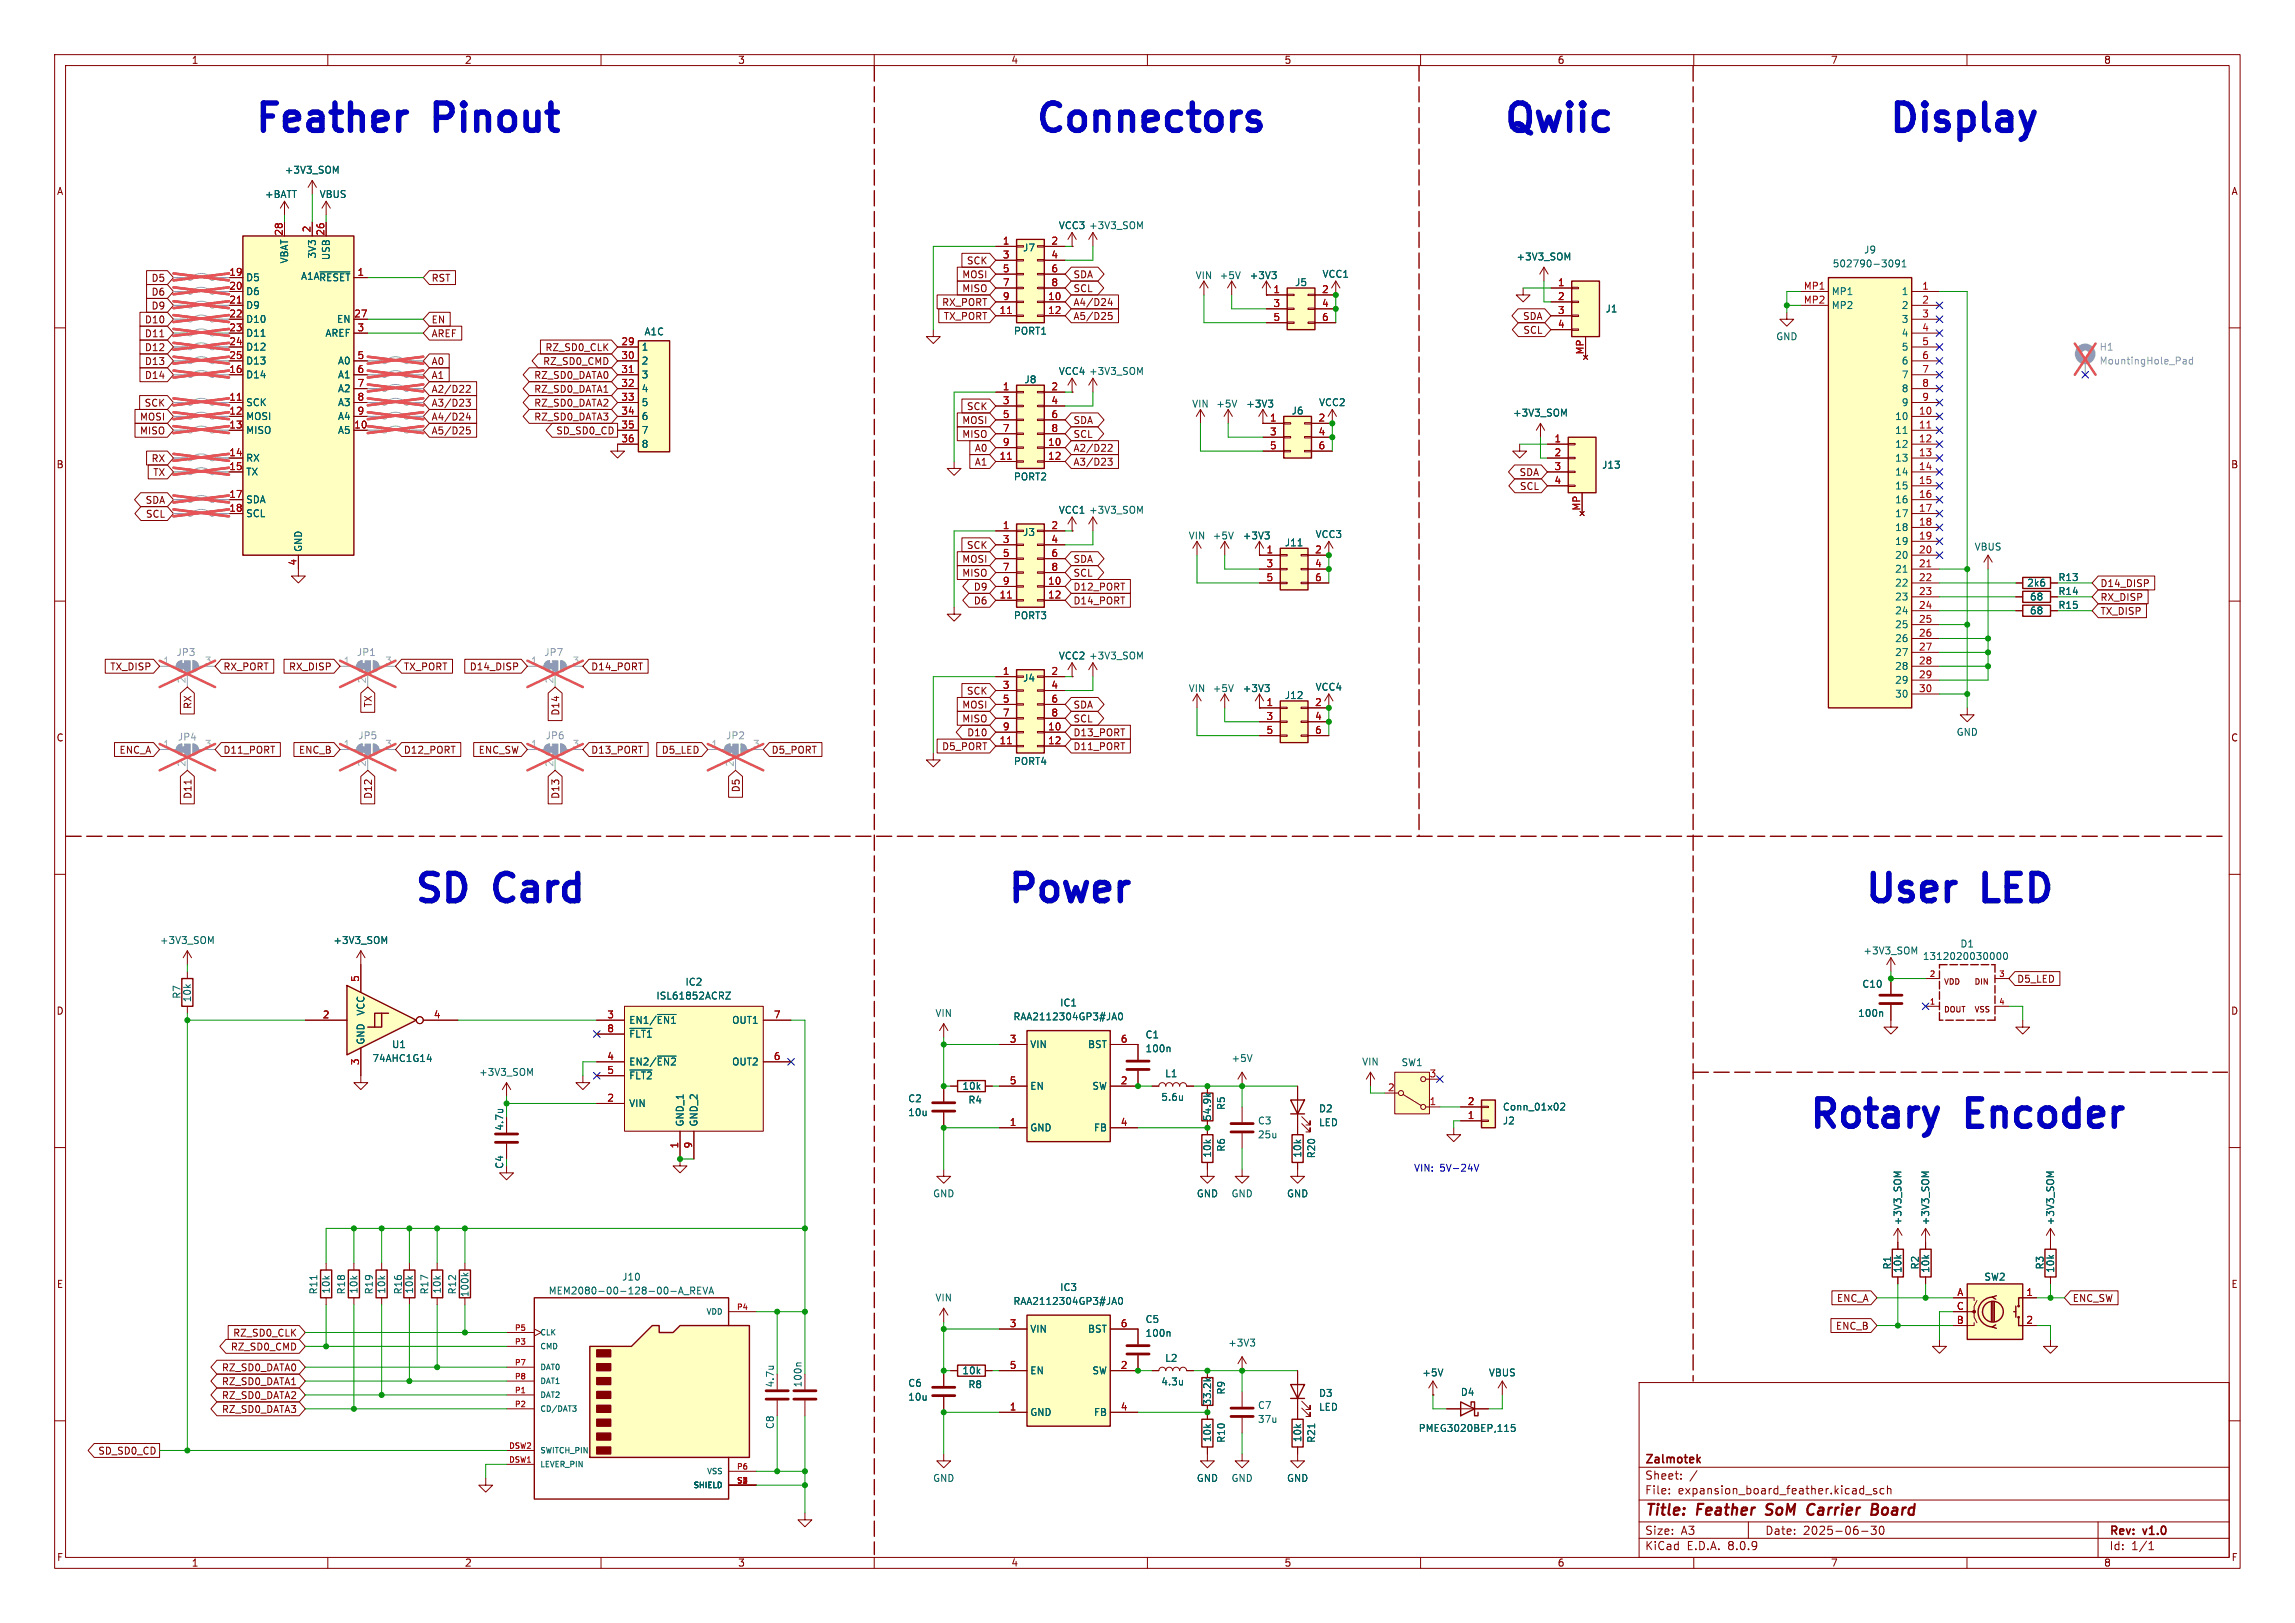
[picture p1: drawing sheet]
<svg xmlns="http://www.w3.org/2000/svg" width="297mm" height="210mm" viewBox="0 0 297 210" stroke-linecap="round" stroke-linejoin="round" font-family="sans-serif">
<defs><g id="words">
<g font-size="4.9" fill="#0000c2">
<text x="32.8" y="17.3">Feather</text>
<text x="56.6" y="17.3">Pinout</text>
<text x="133.8" y="17.3">Connectors</text>
<text x="194.4" y="17.3">Qwiic</text>
<text x="244.3" y="17.3">Display</text>
<text x="53.4" y="117">SD</text>
<text x="64.4" y="117">Card</text>
<text x="130.2" y="117">Power</text>
<text x="241.1" y="117">User</text>
<text x="257" y="117">LED</text>
<text x="233.9" y="146.2">Rotary</text>
<text x="254.9" y="146.2">Encoder</text>
</g>
<g font-size="2" fill="#840000">
<text x="212.8" y="196.5">Title:</text>
<text x="219.7" y="196.5">Feather</text>
<text x="229.2" y="196.5">SoM</text>
<text x="235.1" y="196.5">Carrier</text>
<text x="243.9" y="196.5">Board</text>
</g>
<g font-size="1.5" fill="#840000">
<text x="212.8" y="191.6">Sheet:</text>
<text x="212.8" y="189.6">Zalmotek</text>
<text x="212.8" y="193.5">File:</text>
<text x="217.1" y="193.5">expansion_board_feather.kicad_sch</text>
<text x="212.8" y="200.7">KiCad</text>
<text x="212.8" y="198.7">Size:</text>
<text x="217.5" y="198.7">A3</text>
<text x="218.3" y="200.7">E.D.A.</text>
<text x="223.7" y="200.7">8.0.9</text>
<text x="228.4" y="198.7">Date:</text>
<text x="233.3" y="198.7">2025-06-30</text>
<text x="272.9" y="198.9">Rev:</text>
<text x="272.9" y="200.7">Id:</text>
<text x="275.8" y="200.7">1/1</text>
<text x="277.4" y="198.9">v1.0</text>
</g>
<g font-size="1.3" fill="#840000">
<text x="24.7" y="8.4">1</text>
<text x="60.1" y="8.4">2</text>
<text x="95.5" y="8.4">3</text>
<text x="130.8" y="8.4">4</text>
<text x="166.2" y="8.4">5</text>
<text x="201.5" y="8.4">6</text>
<text x="236.9" y="8.4">7</text>
<text x="272.2" y="8.4">8</text>
<text x="7.3" y="25.4">A</text>
<text x="288.7" y="25.4">A</text>
<text x="125.1" y="34.4">SCK</text>
<text x="18.7" y="42">D10</text>
<text x="19.5" y="38.4">D6</text>
<text x="19.5" y="36.6">D5</text>
<text x="19.5" y="40.2">D9</text>
<text x="55.8" y="42">EN</text>
<text x="55.8" y="36.6">RST</text>
<text x="121.9" y="39.7">RX_PORT</text>
<text x="122.1" y="41.5">TX_PORT</text>
<text x="124.5" y="36.1">MOSI</text>
<text x="124.5" y="37.9">MISO</text>
<text x="138.9" y="37.9">SCL</text>
<text x="138.9" y="36.1">SDA</text>
<text x="138.9" y="39.7">A4/D24</text>
<text x="138.9" y="41.5">A5/D25</text>
<text x="197" y="41.5">SDA</text>
<text x="18.7" y="47.4">D13</text>
<text x="18.7" y="45.6">D12</text>
<text x="18.7" y="43.8">D11</text>
<text x="55.8" y="43.8">AREF</text>
<text x="55.8" y="47.4">A0</text>
<text x="70.2" y="47.4">RZ_SD0_CMD</text>
<text x="70.5" y="45.6">RZ_SD0_CLK</text>
<text x="197.1" y="43.3">SCL</text>
<text x="18.6" y="52.8">SCK</text>
<text x="18.7" y="49.2">D14</text>
<text x="55.8" y="51">A2/D22</text>
<text x="55.8" y="52.8">A3/D23</text>
<text x="55.8" y="49.2">A1</text>
<text x="69.1" y="52.8">RZ_SD0_DATA2</text>
<text x="69.1" y="51">RZ_SD0_DATA1</text>
<text x="69.1" y="49.2">RZ_SD0_DATA0</text>
<text x="125.1" y="53.2">SCK</text>
<text x="18" y="54.6">MOSI</text>
<text x="18" y="56.4">MISO</text>
<text x="19.5" y="59.9">RX</text>
<text x="55.8" y="56.4">A5/D25</text>
<text x="55.8" y="54.6">A4/D24</text>
<text x="69.1" y="54.6">RZ_SD0_DATA3</text>
<text x="71.9" y="56.4">SD_SD0_CD</text>
<text x="124.5" y="55">MOSI</text>
<text x="124.5" y="56.8">MISO</text>
<text x="126.1" y="58.6">A0</text>
<text x="138.9" y="55">SDA</text>
<text x="138.9" y="56.8">SCL</text>
<text x="138.9" y="58.6">A2/D22</text>
<text x="7.2" y="60.7">B</text>
<text x="18.8" y="65.3">SDA</text>
<text x="19.8" y="61.7">TX</text>
<text x="126.1" y="60.4">A1</text>
<text x="138.9" y="60.4">A3/D23</text>
<text x="196.6" y="61.7">SDA</text>
<text x="196.6" y="63.5">SCL</text>
<text x="288.7" y="60.7">B</text>
<text x="18.8" y="67.1">SCL</text>
<text x="125.1" y="71.2">SCK</text>
<text x="124.5" y="74.8">MISO</text>
<text x="124.5" y="73">MOSI</text>
<text x="126" y="76.6">D9</text>
<text x="138.9" y="76.6">D12_PORT</text>
<text x="138.9" y="74.8">SCL</text>
<text x="138.9" y="73">SDA</text>
<text x="271.8" y="77.9">RX_DISP</text>
<text x="271.8" y="76.1">D14_DISP</text>
<text x="126" y="78.4">D6</text>
<text x="138.9" y="78.4">D14_PORT</text>
<text x="271.8" y="79.7">TX_DISP</text>
<text x="14.2" y="86.9">TX_DISP</text>
<text x="28.8" y="86.9">RX_PORT</text>
<text x="37.3" y="86.9">RX_DISP</text>
<text x="52.2" y="86.9">TX_PORT</text>
<text x="60.7" y="86.9">D14_DISP</text>
<text x="76.4" y="86.9">D14_PORT</text>
<text x="24.9" y="91.8" transform="rotate(-90 24.9 91.8)">RX</text>
<text x="48.3" y="91.6" transform="rotate(-90 48.3 91.6)">TX</text>
<text x="72.5" y="92.7" transform="rotate(-90 72.5 92.7)">D14</text>
<text x="124.5" y="91.8">MOSI</text>
<text x="124.5" y="93.6">MISO</text>
<text x="125.1" y="90">SCK</text>
<text x="125.1" y="95.4">D10</text>
<text x="138.9" y="93.6">SCL</text>
<text x="138.9" y="95.4">D13_PORT</text>
<text x="138.9" y="91.8">SDA</text>
<text x="7.2" y="96.1">C</text>
<text x="15.4" y="97.7">ENC_A</text>
<text x="28.8" y="97.7">D11_PORT</text>
<text x="38.6" y="97.7">ENC_B</text>
<text x="52.2" y="97.7">D12_PORT</text>
<text x="61.9" y="97.7">ENC_SW</text>
<text x="76.4" y="97.7">D13_PORT</text>
<text x="85.6" y="97.7">D5_LED</text>
<text x="99.8" y="97.7">D5_PORT</text>
<text x="121.9" y="97.2">D5_PORT</text>
<text x="138.9" y="97.2">D11_PORT</text>
<text x="288.7" y="96.1">C</text>
<text x="24.9" y="103.4" transform="rotate(-90 24.9 103.4)">D11</text>
<text x="48.3" y="103.4" transform="rotate(-90 48.3 103.4)">D12</text>
<text x="72.5" y="103.4" transform="rotate(-90 72.5 103.4)">D13</text>
<text x="95.9" y="102.6" transform="rotate(-90 95.9 102.6)">D5</text>
<text x="7.2" y="131.4">D</text>
<text x="261" y="127.3">D5_LED</text>
<text x="288.7" y="131.4">D</text>
<text x="65.3" y="146.4" transform="rotate(-90 65.3 146.4)">4.7u</text>
<text x="7.3" y="166.8">E</text>
<text x="288.7" y="166.8">E</text>
<text x="30.1" y="173.1">RZ_SD0_CLK</text>
<text x="237.5" y="172.2">ENC_B</text>
<text x="237.7" y="168.6">ENC_A</text>
<text x="268.2" y="168.6">ENC_SW</text>
<text x="28.7" y="177.6">RZ_SD0_DATA0</text>
<text x="28.7" y="179.4">RZ_SD0_DATA1</text>
<text x="29.8" y="174.9">RZ_SD0_CMD</text>
<text x="28.7" y="183">RZ_SD0_DATA3</text>
<text x="28.7" y="181.2">RZ_SD0_DATA2</text>
<text x="12.6" y="188.4">SD_SD0_CD</text>
<text x="7.3" y="202.1">F</text>
<text x="24.7" y="202.9">1</text>
<text x="60.1" y="202.9">2</text>
<text x="95.5" y="202.9">3</text>
<text x="130.8" y="202.9">4</text>
<text x="166.2" y="202.9">5</text>
<text x="201.5" y="202.9">6</text>
<text x="236.9" y="202.9">7</text>
<text x="272.2" y="202.9">8</text>
<text x="288.7" y="202.1">F</text>
</g>
<g font-size="1.3" fill="#006464">
<text x="36.8" y="22.6">+3V3_SOM</text>
<text x="34.2" y="25.8">+BATT</text>
<text x="41.3" y="25.8">VBUS</text>
<text x="137" y="29.8">VCC3 +3V3_SOM</text>
<text x="137" y="29.8">VCC3</text>
<text x="37.4" y="34.2" transform="rotate(-90 37.4 34.2)">VBAT</text>
<text x="41" y="33.5" transform="rotate(-90 41 33.5)">3V3</text>
<text x="42.8" y="33.7" transform="rotate(-90 42.8 33.7)">USB</text>
<text x="132.3" y="32.7">J7</text>
<text x="196.2" y="33.8">+3V3_SOM</text>
<text x="237.1" y="34.7">502790-3091</text>
<text x="241.2" y="32.9">J9</text>
<text x="31.8" y="36.5">D5</text>
<text x="31.8" y="38.3">D6</text>
<text x="31.8" y="40.1">D9</text>
<text x="31.8" y="41.9">D10</text>
<text x="38.9" y="36.4">A1A~{RESET}</text>
<text x="43.5" y="41.9">EN</text>
<text x="154.7" y="36.3">VIN</text>
<text x="157.8" y="36.3">+5V</text>
<text x="161.7" y="36.3">+3V3</text>
<text x="167.5" y="37.2">J5</text>
<text x="171.1" y="36.1">VCC1</text>
<text x="207.7" y="40.6">J1</text>
<text x="237" y="38.3">MP1</text>
<text x="237" y="40.1">MP2</text>
<text x="246" y="38.3">1</text>
<text x="246" y="40.1">2</text>
<text x="246" y="41.9">3</text>
<text x="31.8" y="43.7">D11</text>
<text x="31.8" y="45.5">D12</text>
<text x="31.8" y="47.3">D13</text>
<text x="42" y="43.7">AREF</text>
<text x="43.7" y="47.3">A0</text>
<text x="83" y="45.5">1</text>
<text x="83" y="47.3">2</text>
<text x="83.3" y="43.5">A1C</text>
<text x="131.1" y="43.4">PORT1</text>
<text x="229.8" y="44.2">GND</text>
<text x="246" y="43.7">4</text>
<text x="246" y="45.5">5</text>
<text x="246" y="47.3">6</text>
<text x="31.8" y="52.7">SCK</text>
<text x="31.8" y="49.1">D14</text>
<text x="43.7" y="49.1">A1</text>
<text x="43.7" y="50.9">A2</text>
<text x="43.7" y="52.7">A3</text>
<text x="83" y="49.1">3</text>
<text x="83" y="50.9">4</text>
<text x="83" y="52.7">5</text>
<text x="132.5" y="49.7">J8</text>
<text x="137" y="48.7">VCC4 +3V3_SOM</text>
<text x="137" y="48.7">VCC4</text>
<text x="154.2" y="52.9">VIN</text>
<text x="157.3" y="52.9">+5V</text>
<text x="161.2" y="52.9">+3V3</text>
<text x="167.1" y="53.8">J6</text>
<text x="170.6" y="52.7">VCC2</text>
<text x="246" y="49.1">7</text>
<text x="246" y="50.9">8</text>
<text x="246" y="52.7">9</text>
<text x="31.8" y="54.5">MOSI</text>
<text x="31.8" y="56.3">MISO</text>
<text x="31.8" y="59.9">RX</text>
<text x="43.7" y="56.3">A5</text>
<text x="43.7" y="54.5">A4</text>
<text x="83" y="54.5">6</text>
<text x="83" y="56.3">7</text>
<text x="83" y="58.1">8</text>
<text x="195.7" y="54">+3V3_SOM</text>
<text x="245.2" y="54.5">10</text>
<text x="245.2" y="56.3">11</text>
<text x="245.2" y="58.1">12</text>
<text x="245.2" y="59.9">13</text>
<text x="31.8" y="61.7">TX</text>
<text x="31.8" y="65.3">SDA</text>
<text x="131.1" y="62.3">PORT2</text>
<text x="207.3" y="60.8">J13</text>
<text x="245.2" y="61.7">14</text>
<text x="245.2" y="63.5">15</text>
<text x="245.2" y="65.3">16</text>
<text x="31.8" y="67.1">SCL</text>
<text x="39.2" y="71.5" transform="rotate(-90 39.2 71.5)">GND</text>
<text x="132.3" y="69.5">J3</text>
<text x="137" y="66.6">VCC1 +3V3_SOM</text>
<text x="137" y="66.6">VCC1</text>
<text x="153.8" y="69.9">VIN</text>
<text x="156.9" y="69.9">+5V</text>
<text x="160.8" y="69.9">+3V3</text>
<text x="166.2" y="70.8">J11</text>
<text x="170.2" y="69.8">VCC3</text>
<text x="245.2" y="67.1">17</text>
<text x="245.2" y="68.9">18</text>
<text x="245.2" y="70.7">19</text>
<text x="255.5" y="71.4">VBUS</text>
<text x="245.2" y="72.5">20</text>
<text x="245.2" y="74.2">21</text>
<text x="245.2" y="76">22</text>
<text x="245.2" y="77.8">23</text>
<text x="262.3" y="76">2k6</text>
<text x="262.6" y="77.8">68</text>
<text x="266.3" y="75.3">R13</text>
<text x="266.3" y="77.1">R14</text>
<text x="131.1" y="80.3">PORT3</text>
<text x="245.2" y="79.6">24</text>
<text x="245.2" y="81.4">25</text>
<text x="245.2" y="83.2">26</text>
<text x="262.6" y="79.6">68</text>
<text x="266.3" y="78.9">R15</text>
<text x="132.3" y="88.3">J4</text>
<text x="137" y="85.5">VCC2 +3V3_SOM</text>
<text x="137" y="85.5">VCC2</text>
<text x="153.8" y="89.7">VIN</text>
<text x="156.9" y="89.7">+5V</text>
<text x="160.8" y="89.7">+3V3</text>
<text x="170.2" y="89.5">VCC4</text>
<text x="245.2" y="85">27</text>
<text x="245.2" y="86.8">28</text>
<text x="245.2" y="88.6">29</text>
<text x="166.2" y="90.6">J12</text>
<text x="245.2" y="90.4">30</text>
<text x="253.1" y="95.4">GND</text>
<text x="131.1" y="99.1">PORT4</text>
<text x="20.6" y="122.3">+3V3_SOM</text>
<text x="43.1" y="122.3">+3V3_SOM</text>
<text x="241.1" y="123.6">+3V3_SOM</text>
<text x="248.8" y="124.4">1312020030000</text>
<text x="253.6" y="122.7">D1</text>
<text x="23.5" y="129.3" transform="rotate(-90 23.5 129.3)">R7</text>
<text x="24.9" y="129.8" transform="rotate(-90 24.9 129.8)">10k</text>
<text x="47.3" y="131.5" transform="rotate(-90 47.3 131.5)">VCC</text>
<text x="84.9" y="129.5">ISL61852ACRZ</text>
<text x="88.6" y="127.7">IC2</text>
<text x="121" y="131.7">VIN</text>
<text x="137.1" y="130.4">IC1</text>
<text x="240.4" y="131.7">100n</text>
<text x="240.9" y="127.9">C10</text>
<text x="47.3" y="135.2" transform="rotate(-90 47.3 135.2)">GND</text>
<text x="48.1" y="137.6">74AHC1G14</text>
<text x="50.7" y="135.8">U1</text>
<text x="81.4" y="132.6">EN1/~{EN1}</text>
<text x="81.4" y="134.4">~{FLT1}</text>
<text x="94.7" y="132.6">OUT1</text>
<text x="131.1" y="132.2">RAA2112304GP3#JA0</text>
<text x="133.3" y="135.8">VIN</text>
<text x="140.7" y="135.8">BST</text>
<text x="148.2" y="134.5">C1</text>
<text x="148.2" y="136.3">100n</text>
<text x="159.3" y="137.6">+5V</text>
<text x="61.9" y="139.4">+3V3_SOM</text>
<text x="81.4" y="143.4">VIN</text>
<text x="81.4" y="138">EN2/~{EN2}</text>
<text x="81.4" y="139.8">~{FLT2}</text>
<text x="94.7" y="138">OUT2</text>
<text x="117.5" y="142.8">C2</text>
<text x="124.5" y="141.1">10k</text>
<text x="125.3" y="142.9">R4</text>
<text x="133.3" y="141.1">EN</text>
<text x="141.3" y="141.1">SW</text>
<text x="150.2" y="142.6">5.6u</text>
<text x="150.7" y="139.5">L1</text>
<text x="158.7" y="143.7" transform="rotate(-90 158.7 143.7)">R5</text>
<text x="176.2" y="138">VIN</text>
<text x="181.3" y="138.1">SW1</text>
<text x="194.4" y="143.8">Conn_01x02</text>
<text x="88.6" y="145.8" transform="rotate(-90 88.6 145.8)">GND_1</text>
<text x="90.4" y="145.8" transform="rotate(-90 90.4 145.8)">GND_2</text>
<text x="117.5" y="144.6">10u</text>
<text x="133.3" y="146.5">GND</text>
<text x="141.5" y="146.5">FB</text>
<text x="156.9" y="149.9" transform="rotate(-90 156.9 149.9)">10k</text>
<text x="156.9" y="145.1" transform="rotate(-90 156.9 145.1)">54.9k</text>
<text x="158.7" y="149.1" transform="rotate(-90 158.7 149.1)">R6</text>
<text x="162.7" y="145.6">C3</text>
<text x="162.7" y="147.4">25u</text>
<text x="168.5" y="149.9" transform="rotate(-90 168.5 149.9)">10k</text>
<text x="170.3" y="149.9" transform="rotate(-90 170.3 149.9)">R20</text>
<text x="170.6" y="144.1">D2</text>
<text x="170.6" y="145.9">LED</text>
<text x="194.4" y="145.6">J2</text>
<text x="65.3" y="151.3" transform="rotate(-90 65.3 151.3)">C4</text>
<text x="120.7" y="155.1">GND</text>
<text x="154.8" y="155.1">GND</text>
<text x="159.3" y="155.1">GND</text>
<text x="166.5" y="155.1">GND</text>
<text x="246.2" y="158.6" transform="rotate(-90 246.2 158.6)">+3V3_SOM</text>
<text x="249.8" y="158.6" transform="rotate(-90 249.8 158.6)">+3V3_SOM</text>
<text x="266" y="158.6" transform="rotate(-90 266 158.6)">+3V3_SOM</text>
<text x="41.2" y="167.6" transform="rotate(-90 41.2 167.6)">R11</text>
<text x="42.8" y="167.5" transform="rotate(-90 42.8 167.5)">10k</text>
<text x="44.8" y="167.6" transform="rotate(-90 44.8 167.6)">R18</text>
<text x="46.4" y="167.5" transform="rotate(-90 46.4 167.5)">10k</text>
<text x="48.4" y="167.6" transform="rotate(-90 48.4 167.6)">R19</text>
<text x="50" y="167.5" transform="rotate(-90 50 167.5)">10k</text>
<text x="52.2" y="167.6" transform="rotate(-90 52.2 167.6)">R16</text>
<text x="53.6" y="167.5" transform="rotate(-90 53.6 167.5)">10k</text>
<text x="55.6" y="167.6" transform="rotate(-90 55.6 167.6)">R17</text>
<text x="57.2" y="167.5" transform="rotate(-90 57.2 167.5)">10k</text>
<text x="59.2" y="167.6" transform="rotate(-90 59.2 167.6)">R12</text>
<text x="60.8" y="167.9" transform="rotate(-90 60.8 167.9)">100k</text>
<text x="70.9" y="167.6">MEM2080-00-128-00-A_REVA</text>
<text x="80.4" y="165.8">J10</text>
<text x="137.1" y="167.2">IC3</text>
<text x="244.9" y="164.3" transform="rotate(-90 244.9 164.3)">R1</text>
<text x="246.2" y="164.8" transform="rotate(-90 246.2 164.8)">10k</text>
<text x="248.5" y="164.3" transform="rotate(-90 248.5 164.3)">R2</text>
<text x="249.8" y="164.8" transform="rotate(-90 249.8 164.8)">10k</text>
<text x="256.7" y="165.8">SW2</text>
<text x="264.6" y="164.3" transform="rotate(-90 264.6 164.3)">R3</text>
<text x="266" y="164.8" transform="rotate(-90 266 164.8)">10k</text>
<text x="121" y="168.5">VIN</text>
<text x="131.1" y="169">RAA2112304GP3#JA0</text>
<text x="133.3" y="172.6">VIN</text>
<text x="140.7" y="172.6">BST</text>
<text x="148.2" y="171.3">C5</text>
<text x="148.2" y="173.1">100n</text>
<text x="100.3" y="179.6" transform="rotate(-90 100.3 179.6)">4.7u</text>
<text x="103.9" y="179.6" transform="rotate(-90 103.9 179.6)">100n</text>
<text x="117.5" y="179.6">C6</text>
<text x="124.5" y="178">10k</text>
<text x="125.3" y="179.8">R8</text>
<text x="133.3" y="178">EN</text>
<text x="141.3" y="178">SW</text>
<text x="150.2" y="179.4">4.3u</text>
<text x="150.7" y="176.3">L2</text>
<text x="158.9" y="174.4">+3V3</text>
<text x="184" y="178.2">+5V</text>
<text x="192.6" y="178.2">VBUS</text>
<text x="100.3" y="185" transform="rotate(-90 100.3 185)">C8</text>
<text x="117.5" y="181.4">10u</text>
<text x="133.3" y="183.4">GND</text>
<text x="141.5" y="183.4">FB</text>
<text x="156.9" y="181.9" transform="rotate(-90 156.9 181.9)">33.2k</text>
<text x="158.7" y="180.5" transform="rotate(-90 158.7 180.5)">R9</text>
<text x="162.7" y="182.5">C7</text>
<text x="162.7" y="184.3">37u</text>
<text x="170.6" y="180.9">D3</text>
<text x="170.6" y="182.7">LED</text>
<text x="183.5" y="185.4">PMEG3020BEP,115</text>
<text x="189" y="180.8">D4</text>
<text x="120.7" y="191.9">GND</text>
<text x="154.8" y="191.9">GND</text>
<text x="156.9" y="186.7" transform="rotate(-90 156.9 186.7)">10k</text>
<text x="158.7" y="186.8" transform="rotate(-90 158.7 186.8)">R10</text>
<text x="159.3" y="191.9">GND</text>
<text x="166.5" y="191.9">GND</text>
<text x="168.5" y="186.7" transform="rotate(-90 168.5 186.7)">10k</text>
<text x="170.3" y="186.8" transform="rotate(-90 170.3 186.8)">R21</text>
</g>
<g font-size="1.3" fill="#a90000">
<text x="29.6" y="35.7">19</text>
<text x="36.6" y="30.6" transform="rotate(-90 36.6 30.6)">28</text>
<text x="40.2" y="30.1" transform="rotate(-90 40.2 30.1)">2</text>
<text x="42" y="30.6" transform="rotate(-90 42 30.6)">26</text>
<text x="46.2" y="35.7">1</text>
<text x="129.7" y="31.7">1</text>
<text x="129.7" y="33.5">3</text>
<text x="129.7" y="35.3">5</text>
<text x="136" y="31.7">2</text>
<text x="136" y="33.5">4</text>
<text x="136" y="35.3">6</text>
<text x="29.6" y="37.5">20</text>
<text x="29.6" y="39.3">21</text>
<text x="29.6" y="41.1">22</text>
<text x="45.8" y="41.1">27</text>
<text x="129.3" y="40.7">11</text>
<text x="129.7" y="37.1">7</text>
<text x="129.7" y="38.9">9</text>
<text x="135.6" y="38.9">10</text>
<text x="135.6" y="40.7">12</text>
<text x="136" y="37.1">8</text>
<text x="164.7" y="38">1</text>
<text x="164.7" y="39.8">3</text>
<text x="164.7" y="41.6">5</text>
<text x="171" y="38">2</text>
<text x="171" y="39.8">4</text>
<text x="171" y="41.6">6</text>
<text x="201.6" y="37.1">1</text>
<text x="201.6" y="38.9">2</text>
<text x="201.6" y="40.7">3</text>
<text x="233.4" y="37.5">MP1</text>
<text x="233.4" y="39.3">MP2</text>
<text x="248.7" y="37.5">1</text>
<text x="248.7" y="39.3">2</text>
<text x="248.7" y="41.1">3</text>
<text x="29.6" y="42.9">23</text>
<text x="29.6" y="44.7">24</text>
<text x="29.6" y="46.5">25</text>
<text x="46.2" y="42.9">3</text>
<text x="46.2" y="46.5">5</text>
<text x="80.3" y="44.7">29</text>
<text x="80.3" y="46.5">30</text>
<text x="201.6" y="42.5">4</text>
<text x="205" y="45.9" transform="rotate(-90 205 45.9)">MP</text>
<text x="248.7" y="42.9">4</text>
<text x="248.7" y="44.7">5</text>
<text x="248.7" y="46.5">6</text>
<text x="29.6" y="51.9">11</text>
<text x="29.6" y="53.7">12</text>
<text x="29.6" y="48.3">16</text>
<text x="46.2" y="48.3">6</text>
<text x="46.2" y="50.1">7</text>
<text x="46.2" y="51.9">8</text>
<text x="46.2" y="53.7">9</text>
<text x="80.3" y="48.3">31</text>
<text x="80.3" y="50.1">32</text>
<text x="80.3" y="51.9">33</text>
<text x="80.3" y="53.7">34</text>
<text x="129.7" y="50.6">1</text>
<text x="129.7" y="52.4">3</text>
<text x="136" y="50.6">2</text>
<text x="136" y="52.4">4</text>
<text x="248.3" y="53.7">10</text>
<text x="248.7" y="48.3">7</text>
<text x="248.7" y="50.1">8</text>
<text x="248.7" y="51.9">9</text>
<text x="29.6" y="55.5">13</text>
<text x="29.6" y="59.1">14</text>
<text x="45.8" y="55.5">10</text>
<text x="80.3" y="55.5">35</text>
<text x="80.3" y="57.3">36</text>
<text x="129.3" y="59.5">11</text>
<text x="129.7" y="54.1">5</text>
<text x="129.7" y="55.9">7</text>
<text x="129.7" y="57.7">9</text>
<text x="135.6" y="57.7">10</text>
<text x="135.6" y="59.5">12</text>
<text x="136" y="54.1">6</text>
<text x="136" y="55.9">8</text>
<text x="164.3" y="54.6">1</text>
<text x="164.3" y="56.4">3</text>
<text x="164.3" y="58.2">5</text>
<text x="170.6" y="54.6">2</text>
<text x="170.6" y="56.4">4</text>
<text x="170.6" y="58.2">6</text>
<text x="201.1" y="57.3">1</text>
<text x="201.1" y="59.1">2</text>
<text x="248.3" y="55.5">11</text>
<text x="248.3" y="57.3">12</text>
<text x="248.3" y="59.1">13</text>
<text x="29.6" y="60.9">15</text>
<text x="29.6" y="64.5">17</text>
<text x="201.1" y="60.9">3</text>
<text x="201.1" y="62.7">4</text>
<text x="248.3" y="60.9">14</text>
<text x="248.3" y="62.7">15</text>
<text x="248.3" y="64.5">16</text>
<text x="29.6" y="66.3">18</text>
<text x="129.7" y="68.5">1</text>
<text x="129.7" y="70.3">3</text>
<text x="136" y="68.5">2</text>
<text x="136" y="70.3">4</text>
<text x="163.8" y="71.7">1</text>
<text x="170.1" y="71.7">2</text>
<text x="204.6" y="66.1" transform="rotate(-90 204.6 66.1)">MP</text>
<text x="248.3" y="66.3">17</text>
<text x="248.3" y="68.1">18</text>
<text x="248.3" y="69.9">19</text>
<text x="248.3" y="71.7">20</text>
<text x="38.4" y="73.2" transform="rotate(-90 38.4 73.2)">4</text>
<text x="129.3" y="77.5">11</text>
<text x="129.7" y="72.1">5</text>
<text x="129.7" y="73.9">7</text>
<text x="129.7" y="75.7">9</text>
<text x="135.6" y="75.7">10</text>
<text x="135.6" y="77.5">12</text>
<text x="136" y="72.1">6</text>
<text x="136" y="73.9">8</text>
<text x="163.8" y="73.5">3</text>
<text x="163.8" y="75.3">5</text>
<text x="170.1" y="73.5">4</text>
<text x="170.1" y="75.3">6</text>
<text x="248.3" y="73.5">21</text>
<text x="248.3" y="75.3">22</text>
<text x="248.3" y="77">23</text>
<text x="248.3" y="78.8">24</text>
<text x="248.3" y="80.6">25</text>
<text x="248.3" y="82.4">26</text>
<text x="129.7" y="87.4">1</text>
<text x="129.7" y="89.2">3</text>
<text x="136" y="87.4">2</text>
<text x="136" y="89.2">4</text>
<text x="248.3" y="84.2">27</text>
<text x="248.3" y="86">28</text>
<text x="248.3" y="87.8">29</text>
<text x="248.3" y="89.6">30</text>
<text x="129.7" y="91">5</text>
<text x="129.7" y="92.8">7</text>
<text x="129.7" y="94.6">9</text>
<text x="135.6" y="94.6">10</text>
<text x="136" y="91">6</text>
<text x="136" y="92.8">8</text>
<text x="163.8" y="91.4">1</text>
<text x="163.8" y="93.2">3</text>
<text x="163.8" y="95">5</text>
<text x="170.1" y="91.4">2</text>
<text x="170.1" y="93.2">4</text>
<text x="170.1" y="95">6</text>
<text x="129.3" y="96.4">11</text>
<text x="135.6" y="96.4">12</text>
<text x="41.7" y="131.8">2</text>
<text x="46.5" y="127.1" transform="rotate(-90 46.5 127.1)">5</text>
<text x="56.1" y="131.8">4</text>
<text x="78.5" y="131.8">3</text>
<text x="100.1" y="131.8">7</text>
<text x="46.5" y="137.9" transform="rotate(-90 46.5 137.9)">3</text>
<text x="78.5" y="137.2">4</text>
<text x="78.5" y="133.6">8</text>
<text x="100.1" y="137.2">6</text>
<text x="130.6" y="135">3</text>
<text x="145" y="135">6</text>
<text x="78.5" y="142.6">2</text>
<text x="78.5" y="139">5</text>
<text x="130.6" y="140.4">5</text>
<text x="145" y="140.4">2</text>
<text x="179.6" y="141.3">2</text>
<text x="184.9" y="143.1">1</text>
<text x="184.9" y="139.5">3</text>
<text x="189.9" y="143.1">2</text>
<text x="87.8" y="148.7" transform="rotate(-90 87.8 148.7)">1</text>
<text x="89.6" y="148.7" transform="rotate(-90 89.6 148.7)">9</text>
<text x="130.6" y="145.7">1</text>
<text x="145" y="145.7">4</text>
<text x="189.9" y="144.8">1</text>
<text x="253.2" y="167.7">A</text>
<text x="262.2" y="167.7">1</text>
<text x="130.6" y="171.8">3</text>
<text x="145" y="171.8">6</text>
<text x="253.2" y="171.3">B</text>
<text x="253.2" y="169.5">C</text>
<text x="262.2" y="171.3">2</text>
<text x="130.6" y="177.2">5</text>
<text x="145" y="177.2">2</text>
<text x="130.6" y="182.6">1</text>
<text x="145" y="182.6">4</text>
</g>
<g font-size="1.3" fill="#989898">
<text x="271.7" y="45.5">H1</text>
<text x="271.7" y="47.3">MountingHole_Pad</text>
<text x="22.8" y="85">JP3</text>
<text x="46.1" y="85">JP1</text>
<text x="70.4" y="85">JP7</text>
<text x="23" y="96">JP4</text>
<text x="46.3" y="95.8">JP5</text>
<text x="70.5" y="95.8">JP6</text>
<text x="93.9" y="95.8">JP2</text>
</g>
<g font-size="1.3" fill="#aaa">
<text x="21.1" y="86">1</text>
<text x="24.1" y="88.5" transform="rotate(-90 24.1 88.5)">2</text>
<text x="26.4" y="86">3</text>
<text x="44.4" y="86">1</text>
<text x="47.4" y="88.5" transform="rotate(-90 47.4 88.5)">2</text>
<text x="49.8" y="86">3</text>
<text x="68.6" y="86">1</text>
<text x="71.7" y="88.5" transform="rotate(-90 71.7 88.5)">2</text>
<text x="74" y="86">3</text>
<text x="21.1" y="96.8">1</text>
<text x="24.1" y="99.3" transform="rotate(-90 24.1 99.3)">2</text>
<text x="26.4" y="96.8">3</text>
<text x="44.4" y="96.8">1</text>
<text x="47.4" y="99.3" transform="rotate(-90 47.4 99.3)">2</text>
<text x="49.8" y="96.8">3</text>
<text x="68.6" y="96.8">1</text>
<text x="71.7" y="99.3" transform="rotate(-90 71.7 99.3)">2</text>
<text x="74" y="96.8">3</text>
<text x="92" y="96.8">1</text>
<text x="95" y="99.3" transform="rotate(-90 95 99.3)">2</text>
<text x="97.4" y="96.8">3</text>
</g>
<g font-size="1.3" fill="#0000c2">
<text x="182.9" y="151.7">VIN:</text>
<text x="186.3" y="151.7">5V-24V</text>
</g>
<g font-size="1" fill="#a90000">
<text x="249.7" y="130">1</text>
<text x="249.7" y="126.4">2</text>
<text x="258.6" y="126.4">3</text>
<text x="258.6" y="130">4</text>
<text x="66.6" y="172.2">P5</text>
<text x="95.3" y="169.5">P4</text>
<text x="66.6" y="174">P3</text>
<text x="66.6" y="176.7">P7</text>
<text x="66.6" y="178.5">P8</text>
<text x="66.6" y="180.3">P1</text>
<text x="66.6" y="182.1">P2</text>
<text x="65.8" y="189.3">DSW1</text>
<text x="65.8" y="187.5">DSW2</text>
<text x="95.3" y="190.2">P6</text>
<text x="95.3" y="192">S1</text>
<text x="96" y="192">2</text>
</g>
<g font-size="1" fill="#840000">
<text x="251.5" y="131.1">DOUT</text>
<text x="251.5" y="127.5">VDD</text>
<text x="255.5" y="131.1">VSS</text>
<text x="255.5" y="127.5">DIN</text>
</g>
<g font-size="1" fill="#006464">
<text x="69.9" y="172.9">CLK</text>
<text x="91.3" y="170.2">VDD</text>
<text x="69.9" y="174.7">CMD</text>
<text x="69.9" y="177.4">DAT0</text>
<text x="69.9" y="179.2">DAT1</text>
<text x="69.9" y="181">DAT2</text>
<text x="69.9" y="182.8">CD/DAT3</text>
<text x="69.9" y="190">LEVER_PIN</text>
<text x="69.9" y="188.2">SWITCH_PIN</text>
<text x="91.4" y="190.9">VSS</text>
<text x="89.7" y="192.7">SHIELD</text>
</g>
</g></defs>
<g fill="none" stroke="#840000" stroke-width=".13">
<path d="M7.1 7.1h282.8v195.8h-282.8zM8.5 8.5h280v193h-280zM42.4 7.1v1.4M77.8 7.1v1.4M113.1 7.1v1.4M148.5 7.1v1.4M183.8 7.1v1.4M219.2 7.1v1.4M254.6 7.1v1.4M7.1 42.4h1.4M196.7 57.5v.9h.9l-.9 .9-.9-.9h.9M199.4 54.8l-.6 .9"/>
<path d="M199.4 54.8v1.8M199.4 54.8l.5 .9M231.2 40.4v.9h.9l-.9 .9-.9-.9h.9M288.5 42.4h1.4M7.1 77.8h1.4M123.5 78.6v.9h.9l-.9 .9-.9-.9h.9M288.5 77.8h1.4M7.1 113.1h1.4M288.5 113.1h1.4M147.3 135.1v2M147.3 138.6v1.9M160.7 138.7l-.5 .9"/>
<path d="M160.7 138.7v1.8M160.7 138.7l.6 .9M177.4 138.7l-.6 .9M177.4 138.7v1.8M177.4 138.7l.5 .9M7.1 148.5h1.4M149.1 140.5h.9a.45 .45 0 0 1 .4-.4 .45 .45 0 0 1 .5 .4 .45 .45 0 0 1 .4-.4 .45 .45 0 0 1 .5 .4 .45 .45 0 0 1 .4-.4 .45 .45 0 0 1 .5 .4 .45 .45 0 0 1 .4-.4 .45 .45 0 0 1 .5 .4h.9M156.3 150.4v1.8h.9l-.9 .9-.9-.9h.9M156.3 140.5v.9M156.3 145v1.8M160.7 140.5h.1M160.7 151.3v.9h.9l-.9 .9-.9-.9h.9"/>
<path d="M160.7 143.2v2M160.7 146.6v2M167.9 150.4v1.8h.9l-.9 .9-.9-.9h.9M167.9 140.5v6.3M168.5 145.4l1 1.1v-.6v.6h-.5M168.5 144.5l1 1.1v-.6v.6h-.5M288.5 148.5h1.4M123 177.4h.9M127.5 177.4h.9M147.3 172v1.9M147.3 175.4v2M149.1 177.4h.9a.45 .45 0 0 1 .4-.5 .45 .45 0 0 1 .5 .5 .45 .45 0 0 1 .4-.5 .45 .45 0 0 1 .5 .5 .45 .45 0 0 1 .4-.5 .45 .45 0 0 1 .5 .5 .45 .45 0 0 1 .4-.5 .45 .45 0 0 1 .5 .5h.9"/>
<path d="M156.3 177.4v.9M160.7 177.4h.1M160.7 175.6v1.8M160.7 175.6l-.5 .9M160.7 175.6l.6 .9M167.9 177.4v5.3M185.4 178.7l-.5 .9M185.4 178.7v1.8M185.4 178.7l.6 .9M194.4 178.7l-.5 .9M194.4 178.7v1.8M194.4 178.7l.6 .9"/>
<path d="M212.1 178.9h76.4v22.6h-76.4zM7.1 183.8h1.4M156.3 181.8v.9M160.7 180v2M160.7 183.5v1.9M168.5 182.2l1 1.1v-.6v.6h-.5M168.5 181.3l1 1.1v-.6v.6h-.5M185.4 180.5h.1M187.2 182.3h5.4M212.1 199h76.4M212.1 196.9h76.4M212.1 194.1h76.4"/>
<path d="M212.1 189.9h76.4M216 193.2v.1M216 192.7v.1M217.5 191.3v.1M217.5 190.7v.1M219.6 190.3l-.9 1.4M226.3 196.9v2.1M240.9 198.1h.8M241.4 193.4h.8M242.1 197.5h.7l-.4 .4 .3 .1v.4l-.1 .1h-.3l-.2-.1M242.8 192.7l-.2-.1-.2 .2 .1 .1 .3 .1v.3h-.4M243.3 197.6l.2-.1a.57 .57 0 0 1 .3 .5 .57 .57 0 0 1-.3 .5l-.2-.1-.1-.3z"/>
<path d="M243.8 192.7l-.3-.1-.2 .2v.3l.1 .2h.4M244.3 192.7l.1-.1 .3 .1v.6M244.3 192.2v1.1M271.5 196.9v4.6M278.1 199.8l.3-.3v1M288.5 183.8h1.4M42.4 201.5v1.4M77.8 201.5v1.4M113.1 201.5v1.4M148.5 201.5v1.4M183.8 201.5v1.4M219.2 201.5v1.4"/>
<path d="M254.6 201.5v1.4M278.1 200.5h.6"/>
</g>
<path d="M228.5 195.9l.2 .1M228.7 194.7l-.1 .2 .1 .2M234.1 195.9l.2 .1 .3-.1M234.6 194.6l-.3 .1-.2 .1M242.3 195.3h.4M242.3 194.6h.5a.35 .35 0 0 1 .2 .4 .35 .35 0 0 1-.3 .3M242.7 195.3h.2a.41 .41 0 0 1-.2 .7h-.5" fill="none" stroke="#840000" stroke-width=".28"/>
<path d="M219.7 188.9l.3 .4M220 188.6l-.4 .4" fill="none" stroke="#840000" stroke-width=".21"/>
<path d="M155.5 141.4h1.5v3.6h-1.5zM155.5 146.8h1.5v3.6h-1.5zM167 142.3h1.8l-.9 1.8zM167 144.1h1.8M167.2 146.8h1.4v3.6h-1.4zM123.9 176.6h3.6v1.5h-3.6zM155.5 178.3h1.5v3.5h-1.5zM167 179.2h1.8l-.9 1.7zM167 180.9h1.8M189 181.4l1.8 .9-1.8 .9zM190.4 181.8v-.4h.4v1.8h.5v-.5" fill="none" stroke="#840000" stroke-width=".18"/>
<g fill="none" stroke="#a1a1a1" stroke-width=".13">
<path d="M22.5 37.7h1.7M25 37.5a1.8 1.8 0 0 1 2.1 0M27.8 37.7h1.8M22.5 41.3h1.7M25 41.1a1.8 1.8 0 0 1 2.1 0M27.8 41.3h1.8M47.6 46.7h1.8M47.6 53.9h1.8M47.6 52.1h1.8M47.6 55.7h1.8M47.6 50.3h1.8M50.1 46.5a1.8 1.8 0 0 1 2.2 0"/>
<path d="M50.1 53.7a1.8 1.8 0 0 1 2.2 0M50.1 51.9a1.8 1.8 0 0 1 2.2 0M50.1 55.5a1.8 1.8 0 0 1 2.2 0M50.1 50.1a1.8 1.8 0 0 1 2.2 0M53 46.7h1.8M53 53.9h1.8M53 52.1h1.8M53 55.7h1.8M53 50.3h1.8M20.7 86.2h2.1M23 85.7l.5-.2v1.4a.72 .72 0 0 1-.6-.4 .72 .72 0 0 1 .1-.8zM24.2 86.9v2"/>
<path d="M25 85.5a.72 .72 0 0 1 .7 .7 .72 .72 0 0 1-.7 .7zM25.7 86.2h2.1"/>
<circle cx="24.6" cy="37.7" r=".36"/>
<circle cx="27.5" cy="37.7" r=".36"/>
<circle cx="24.6" cy="41.3" r=".36"/>
<circle cx="27.5" cy="41.3" r=".36"/>
<circle cx="49.7" cy="50.3" r=".36"/>
<circle cx="49.7" cy="53.9" r=".36"/>
<circle cx="49.7" cy="52.1" r=".36"/>
<circle cx="49.7" cy="55.7" r=".36"/>
<circle cx="49.7" cy="46.7" r=".36"/>
<circle cx="52.6" cy="50.3" r=".36"/>
<circle cx="52.6" cy="53.9" r=".36"/>
<circle cx="52.6" cy="52.1" r=".36"/>
<circle cx="52.6" cy="55.7" r=".36"/>
<circle cx="52.6" cy="46.7" r=".36"/>
</g>
<g fill="none" stroke="#e65255" stroke-width=".32">
<path d="M22.5 37.2l7.1 .9M29.6 37.2l-7.1 .9M22.5 40.8l7.1 .9M29.6 40.8l-7.1 .9M47.6 46.2l7.2 .9M47.6 53.3l7.2 .9M47.6 51.5l7.2 .9M47.6 55.1l7.2 .9M47.6 49.7l7.2 .9M54.8 46.2l-7.2 .9M54.8 53.3l-7.2 .9M54.8 51.5l-7.2 .9"/>
<path d="M54.8 55.1l-7.2 .9M54.8 49.7l-7.2 .9M20.7 85.5l7.1 3.4M27.8 85.5l-7.1 3.4"/>
</g>
<g fill="none" stroke="#006464" stroke-width=".13">
<path d="M202.4 53.6l.3-.7v.9M151.3 135.5l.1 .1v.5M162 136.5l-.3 .9M153 141.8v.6M153 142.3h.1M156.1 141.5l.3 .3M156.7 141.5l-.4 .3M151.3 172.3l.1 .1v.5M153 178.6v.6M153 179.1v.1M156.1 178.3l.3 .4M156.7 178.3l-.4 .3"/>
<path d="M161.8 173.3h.6l-.3 .3M162.2 173.6l.2 .2v.2l-.2 .2M186.7 177.1l-.3 .9M196 184.3h-.4v.4h.1h.3l.1 .1-.1 .3-.1 .1-.3-.1"/>
</g>
<path d="M145.8 138.4h2.9M145.8 137.3h2.9M159.3 146.5h2.9M159.3 145.4h2.9M145.8 175.2h2.9M145.8 174.1h2.9M159.3 183.3h2.9M159.3 182.2h2.9" fill="none" stroke="#840000" stroke-width=".36"/>
<g fill="#a1a1a1" stroke="#a1a1a1" stroke-width=".13">
<path d="M23.5 85.8h.4v.8h-.4z"/>
<path d="M23 85.7l.5-.2v1.4a.72 .72 0 0 1-.6-.4 .72 .72 0 0 1 .1-.8z"/>
<path d="M23.9 85.5h.7v1.4h-.7z"/>
<path d="M25 85.5a.72 .72 0 0 1 .7 .7 .72 .72 0 0 1-.7 .7z"/>
</g>
<path d="M202.9 56.6h3.6v7.2h-3.6z" fill="#ffffc2"/>
<path d="M200.3 57.5h2.6M200.3 59.3h2.6M202.9 59.2h.9v.2h-.9zM202.9 57.4h.9v.2h-.9zM200.3 61.1h2.6M200.3 62.9h2.6M202.9 62.8h.9v.2h-.9zM202.9 61h.9v.2h-.9zM204.5 66.2l.5 .5M204.7 63.8v2.7M205 66.2l-.5 .5" fill="none" stroke="#840000" stroke-width=".13"/>
<path d="M202.9 56.6h3.6v7.2h-3.6z" fill="none" stroke="#840000" stroke-width=".18"/>
<g fill="#a1a1a1" stroke="#a1a1a1" stroke-width=".13">
<path d="M46.9 96.6h.3v.7h-.3z"/>
<path d="M46.4 96.5l.5-.2v1.4a.72 .72 0 0 1-.7-.4 .72 .72 0 0 1 .2-.8z"/>
<path d="M47.2 96.3h.8v1.4h-.8z"/>
<path d="M48.3 96.3a.72 .72 0 0 1 .7 .7 .72 .72 0 0 1-.7 .7z"/>
</g>
<path d="M44 97h2.2M46.4 96.5l.5-.2v1.4a.72 .72 0 0 1-.7-.4 .72 .72 0 0 1 .2-.8zM47.6 97.7v2M48.3 96.3a.72 .72 0 0 1 .7 .7 .72 .72 0 0 1-.7 .7zM49 97h2.2" fill="none" stroke="#a1a1a1" stroke-width=".13"/>
<path d="M44 96.3l7.2 3.4M51.2 96.3l-7.2 3.4" fill="none" stroke="#e65255" stroke-width=".32"/>
<path d="M203.4 36.4h3.6v7.2h-3.6z" fill="#ffffc2"/>
<g fill="none" stroke="#840000" stroke-width=".13">
<path d="M197.1 37.3v.9h.9l-.9 .9-.9-.9h.9M199.8 34.6l-.5 .9M199.8 34.6v1.8M199.8 34.6l.5 .9M200.7 37.3h2.7M200.7 39.1h2.7M203.4 39h.9v.2h-.9zM203.4 37.2h.9v.2h-.9zM200.7 40.9h2.7M200.7 42.7h2.7M203.4 42.6h.9v.1h-.9zM203.4 40.8h.9v.1h-.9z"/>
<path d="M204.9 46l.6 .5M205.2 43.6v2.6M205.5 46l-.6 .5M122.1 151.3v.9h.9l-.9 .9-.9-.9h.9M122.1 140.5v2M122.1 144v1.9"/>
</g>
<path d="M203.4 36.4h3.6v7.2h-3.6z" fill="none" stroke="#840000" stroke-width=".18"/>
<g fill="#a1a1a1" stroke="#a1a1a1" stroke-width=".13">
<path d="M46.9 85.8h.3v.8h-.3z"/>
<path d="M46.4 85.7l.5-.2v1.4a.72 .72 0 0 1-.7-.4 .72 .72 0 0 1 .2-.8z"/>
<path d="M47.2 85.5h.8v1.4h-.8z"/>
<path d="M48.3 85.5a.72 .72 0 0 1 .7 .7 .72 .72 0 0 1-.7 .7z"/>
</g>
<path d="M44 86.2h2.2M46.4 85.7l.5-.2v1.4a.72 .72 0 0 1-.7-.4 .72 .72 0 0 1 .2-.8zM47.6 86.9v2M48.3 85.5a.72 .72 0 0 1 .7 .7 .72 .72 0 0 1-.7 .7zM49 86.2h2.2" fill="none" stroke="#a1a1a1" stroke-width=".13"/>
<path d="M44 85.5l7.2 3.4M51.2 85.5l-7.2 3.4" fill="none" stroke="#e65255" stroke-width=".32"/>
<path d="M202.8 33.4l.3-.7v.9" fill="none" stroke="#006464" stroke-width=".13"/>
<path d="M120.7 143.8h2.9M120.7 142.7h2.9" fill="none" stroke="#840000" stroke-width=".36"/>
<path d="M132.9 170.2h10.8v14.3h-10.8z" fill="#ffffc2"/>
<path d="M132.9 170.2h10.8v14.3h-10.8zM155.5 183.6h1.5v3.6h-1.5zM167.2 183.6h1.4v3.6h-1.4z" fill="none" stroke="#840000" stroke-width=".18"/>
<g fill="none" stroke="#840000" stroke-width=".13">
<path d="M36.8 26l-.5 .9M36.8 26v1.8M36.8 26l.6 .9M40.4 23.3l-.5 .9M40.4 23.3v1.8M40.4 23.3l.5 .9M42.2 26l-.5 .9M42.2 26v1.8M42.2 26l.5 .9M188.1 145.9v.9h.9l-.9 .9-.9-.9h.9M122.1 169.3l-.5 .9M122.1 169.3v1.8"/>
<path d="M122.1 177.4v1.9M122.1 169.3l.6 .9M129.3 177.4h3.6M129.3 172h3.6M143.7 177.4h3.6M143.7 172h3.6M122.1 188.1v.9h.9l-.9 .9-.9-.9h.9M122.1 180.8v1.9M129.3 182.7h3.6M143.7 182.7h3.6M156.3 187.2v1.8h.9l-.9 .9-.9-.9h.9M156.3 182.7v.9"/>
<path d="M160.7 188.1v.9h.9l-.9 .9-.9-.9h.9M167.9 187.2v1.8h.9l-.9 .9-.9-.9h.9M167.9 182.7v.9"/>
</g>
<path d="M43.4 22.2l.3-.7v.9M144 168.5h.4M144.2 167.9l.3 .9M144.8 168l.2-.1a.48 .48 0 0 1 .3 .4 .48 .48 0 0 1-.3 .5l-.3-.4zM170.1 184.3v.5" fill="none" stroke="#006464" stroke-width=".13"/>
<g fill="none" stroke="#a1a1a1" stroke-width=".13">
<path d="M22.5 39.5h1.7M25 39.3a1.8 1.8 0 0 1 2.1 0M27.8 39.5h1.8"/>
<circle cx="24.6" cy="39.5" r=".36"/>
<circle cx="27.5" cy="39.5" r=".36"/>
</g>
<path d="M22.5 39l7.1 .9M29.6 39l-7.1 .9" fill="none" stroke="#e65255" stroke-width=".32"/>
<path d="M120.7 179.5h2.9M120.7 180.6h2.9" fill="none" stroke="#840000" stroke-width=".36"/>
<path d="M180.5 138.7h4.5v5.4h-4.5z" fill="#ffffc2"/>
<g fill="none" stroke="#840000" stroke-width=".13">
<path d="M180.5 138.7h4.5v5.4h-4.5zM184.5 139.6h1.8M179.2 141.4h1.7M181.6 141.6l2.3 1.5M184.5 143.2h1.8"/>
<circle cx="184.2" cy="139.6" r=".32"/>
<circle cx="181.3" cy="141.4" r=".32"/>
<circle cx="184.2" cy="143.2" r=".32"/>
</g>
<g fill="none" stroke="#a1a1a1" stroke-width=".13">
<path d="M47.6 48.5h1.8M50.1 48.3a1.8 1.8 0 0 1 2.2 0M53 48.5h1.8"/>
<circle cx="49.7" cy="48.5" r=".36"/>
<circle cx="52.6" cy="48.5" r=".36"/>
</g>
<path d="M47.6 48l7.2 .9M54.8 48l-7.2 .9" fill="none" stroke="#e65255" stroke-width=".32"/>
<path d="M31.4 30.5h14.4v41.3h-14.4z" fill="#ffffc2"/>
<path d="M31.4 30.5h14.4v41.3h-14.4z" fill="none" stroke="#840000" stroke-width=".18"/>
<g fill="none" stroke="#840000" stroke-width=".13">
<path d="M29.6 35.9h1.8M29.6 37.7h1.8M29.6 39.5h1.8M36.8 28.7v1.8M40.4 28.7v1.8M42.2 28.7v1.8M45.8 35.9h1.8M29.6 55.7h1.8M29.6 52.1h1.8M29.6 53.9h1.8M29.6 59.3h1.8M29.6 48.5h1.8"/>
<path d="M29.6 41.3h1.8M29.6 43.1h1.8M29.6 44.9h1.8M29.6 46.7h1.8M45.8 55.7h1.8M45.8 52.1h1.8M45.8 53.9h1.8M45.8 48.5h1.8M45.8 41.3h1.8M45.8 43.1h1.8M45.8 46.7h1.8M45.8 50.3h1.8"/>
<path d="M29.6 61.1h1.8M29.6 64.7h1.8M29.6 66.5h1.8M38.6 71.8v1.8M172 71.8h.1M172 70l-.6 .9M172 70v1.8M172 70l.5 .9"/>
</g>
<path d="M41.4 35.2h3.9M33.8 43.5h.5" fill="none" stroke="#006464" stroke-width=".13"/>
<path d="M30.7 39.2h.5M30.7 51.8h.5" fill="none" stroke="#a90000" stroke-width=".13"/>
<path d="M166.1 53.9h3.6v5.4h-3.6z" fill="#ffffc2"/>
<g fill="none" stroke="#840000" stroke-width=".13">
<path d="M155.4 53l-.6 .9M155.4 53v1.8M155.4 53l.5 .9M158.9 53l-.5 .9M158.9 53v1.8M158.9 53l.6 .9M163.4 54.8h.1M163.4 54.8h2.7M163.4 56.6h2.7M163.4 58.4h2.7M163.4 53l-.5 .9M163.4 53v1.8"/>
<path d="M163.4 53l.6 .9M166.1 58.3h.9v.2h-.9zM166.1 56.5h.9v.2h-.9zM166.1 54.7h.9v.2h-.9zM168.8 58.3h.9v.2h-.9zM168.8 56.5h.9v.2h-.9zM168.8 54.7h.9v.2h-.9zM169.7 54.8h2.7M169.7 56.6h2.7M169.7 58.4h2.7M154.9 89.8l-.5 .9M154.9 89.8v1.8"/>
<path d="M154.9 89.8l.5 .9M158.5 89.8l-.5 .9M158.5 89.8v1.8M158.5 89.8l.5 .9M163 91.6h.1M163 89.8l-.6 .9M163 89.8v1.8M163 89.8l.5 .9"/>
</g>
<path d="M166.1 53.9h3.6v5.4h-3.6z" fill="none" stroke="#840000" stroke-width=".18"/>
<path d="M160 51.8l-.2 .9M164.1 51.8h.6l-.3 .3M164.5 52.1l.2 .2v.2l-.2 .2M159.6 88.6l-.3 .9M163.7 88.6h.6l-.3 .3M164.1 88.9l.2 .2v.2l-.2 .2" fill="none" stroke="#006464" stroke-width=".13"/>
<g fill="none" stroke="#a1a1a1" stroke-width=".13">
<path d="M22.5 35.9h1.7M25 35.7a1.8 1.8 0 0 1 2.1 0M27.8 35.9h1.8M22.5 44.9h1.7M22.5 46.7h1.7M22.5 52.1h1.7M22.5 48.5h1.7M22.5 53.9h1.7M25 44.7a1.8 1.8 0 0 1 2.1 0M25 46.5a1.8 1.8 0 0 1 2.1 0M25 51.9a1.8 1.8 0 0 1 2.1 0M25 48.3a1.8 1.8 0 0 1 2.1 0"/>
<path d="M25 53.7a1.8 1.8 0 0 1 2.1 0M27.8 44.9h1.8M27.8 46.7h1.8M27.8 52.1h1.8M27.8 48.5h1.8M27.8 53.9h1.8"/>
<circle cx="24.6" cy="35.9" r=".36"/>
<circle cx="27.5" cy="35.9" r=".36"/>
<circle cx="24.6" cy="52.1" r=".36"/>
<circle cx="24.6" cy="53.9" r=".36"/>
<circle cx="24.6" cy="48.5" r=".36"/>
<circle cx="24.6" cy="44.9" r=".36"/>
<circle cx="24.6" cy="46.7" r=".36"/>
<circle cx="27.5" cy="52.1" r=".36"/>
<circle cx="27.5" cy="53.9" r=".36"/>
<circle cx="27.5" cy="48.5" r=".36"/>
<circle cx="27.5" cy="44.9" r=".36"/>
<circle cx="27.5" cy="46.7" r=".36"/>
</g>
<path d="M22.5 35.4l7.1 .9M29.6 35.4l-7.1 .9M22.5 44.4l7.1 .9M22.5 46.2l7.1 .9M22.5 51.5l7.1 .9M22.5 48l7.1 .9M22.5 53.3l7.1 .9M29.6 44.4l-7.1 .9M29.6 46.2l-7.1 .9M29.6 51.5l-7.1 .9M29.6 48l-7.1 .9M29.6 53.3l-7.1 .9" fill="none" stroke="#e65255" stroke-width=".32"/>
<path d="M165.7 90.7h3.6v5.4h-3.6z" fill="#ffffc2"/>
<g fill="none" stroke="#840000" stroke-width=".13">
<path d="M163 71.8h.1M163 70l-.6 .9M163 70v1.8M163 70l.5 .9M163 91.6h2.7M163 93.4h2.7M163 95.2h2.7M165.7 95.1h.9v.2h-.9zM165.7 93.3h.9v.2h-.9zM165.7 91.5h.9v.2h-.9zM168.4 95.1h.9v.2h-.9zM168.4 93.3h.9v.2h-.9z"/>
<path d="M168.4 91.5h.9v.2h-.9zM169.3 91.6h2.7M169.3 93.4h2.7M169.3 95.2h2.7"/>
</g>
<path d="M165.7 90.7h3.6v5.4h-3.6z" fill="none" stroke="#840000" stroke-width=".18"/>
<g fill="none" stroke="#a1a1a1" stroke-width=".13">
<path d="M22.5 55.7h1.7M25 55.5a1.8 1.8 0 0 1 2.1 0M27.8 55.7h1.8"/>
<circle cx="24.6" cy="55.7" r=".36"/>
<circle cx="27.5" cy="55.7" r=".36"/>
</g>
<path d="M22.5 55.1l7.1 .9M29.6 55.1l-7.1 .9" fill="none" stroke="#e65255" stroke-width=".32"/>
<path d="M163.7 68.8h.6l-.3 .4M164.1 69.2l.2 .2v.2l-.2 .1" fill="none" stroke="#006464" stroke-width=".13"/>
<path d="M165.7 70.9h3.6v5.4h-3.6z" fill="#ffffc2"/>
<g fill="none" stroke="#840000" stroke-width=".13">
<path d="M172.9 38.2h.1M172.9 36.4l-.6 .9M172.9 36.4v1.8M172.9 36.4l.5 .9M172.4 54.8h.1M172.4 53l-.5 .9M172.4 53v1.8M172.4 53l.6 .9M154.9 70l-.5 .9M154.9 70v1.8M154.9 70l.5 .9M158.5 70l-.5 .9"/>
<path d="M158.5 70v1.8M158.5 70l.5 .9M163 71.8h2.7M163 73.6h2.7M163 75.4h2.7M165.7 75.3h.9v.2h-.9zM165.7 73.5h.9v.2h-.9zM165.7 71.8h.9v.1h-.9zM168.4 75.3h.9v.2h-.9zM168.4 73.5h.9v.2h-.9zM168.4 71.8h.9v.1h-.9zM169.3 71.8h2.7"/>
<path d="M169.3 73.6h2.7M169.3 75.4h2.7"/>
</g>
<path d="M165.7 70.9h3.6v5.4h-3.6z" fill="none" stroke="#840000" stroke-width=".18"/>
<path d="M159.6 68.8l-.3 .9M168 70.6h.5" fill="none" stroke="#006464" stroke-width=".13"/>
<path d="M166.6 37.3h3.6v5.4h-3.6z" fill="#ffffc2"/>
<g fill="none" stroke="#840000" stroke-width=".13">
<path d="M138.7 31.9h.1M138.7 30.1l-.5 .9M138.7 30.1v1.8M138.7 30.1l.6 .9M141.4 30.1l-.5 .9M141.4 30.1v1.8M141.4 30.1l.6 .9M155.8 36.4l-.5 .9M155.8 36.4v1.8M155.8 36.4l.5 .9M159.4 36.4l-.5 .9M159.4 36.4v1.8"/>
<path d="M159.4 36.4l.5 .9M163.9 38.2h.1M163.9 38.2h2.7M163.9 40h2.7M163.9 36.4l-.6 .9M163.9 36.4v1.8M163.9 36.4l.5 .9M166.6 39.9h.9v.2h-.9zM166.6 38.1h.9v.2h-.9zM169.3 39.9h.9v.2h-.9zM169.3 38.1h.9v.2h-.9zM170.2 38.2h2.7"/>
<path d="M170.2 40h2.7M79.9 57.5v.9h.9l-.9 .9-.9-.9h.9M120.8 42.7v.9h.9l-.9 .9-.9-.9h.9M163.9 41.8h2.7M166.6 41.7h.9v.1h-.9zM169.3 41.7h.9v.1h-.9zM170.2 41.8h2.7M38.6 73.6v.9h.9l-.9 .9-.9-.9h.9M120.8 97.4v.9h.9l-.9 .9-.9-.9h.9M138.7 87.6h.1M138.7 85.8v1.8M138.7 85.8l-.5 .9"/>
<path d="M138.7 85.8l.6 .9M122.1 132.5l-.5 .9M122.1 132.5v1.8M122.1 132.5l.6 .9"/>
</g>
<path d="M166.6 37.3h3.6v5.4h-3.6z" fill="none" stroke="#840000" stroke-width=".18"/>
<path d="M147.5 29.3l.3-.6v.9M160.5 35.2l-.3 .9M164.6 35.2h.6l-.3 .3M165 35.5l.2 .2v.2l-.2 .2" fill="none" stroke="#006464" stroke-width=".13"/>
<g fill="none" stroke="#a1a1a1" stroke-width=".13">
<path d="M22.5 43.1h1.7M22.5 59.3h1.7M25 42.9a1.8 1.8 0 0 1 2.1 0M25 59.1a1.8 1.8 0 0 1 2.1 0M27.8 43.1h1.8M27.8 59.3h1.8M22.5 66.5h1.7M22.5 61.1h1.7M22.5 64.7h1.7M25 66.3a1.8 1.8 0 0 1 2.1 0M25 60.9a1.8 1.8 0 0 1 2.1 0M25 64.5a1.8 1.8 0 0 1 2.1 0"/>
<path d="M27.8 66.5h1.8M27.8 61.1h1.8M27.8 64.7h1.8"/>
<circle cx="24.6" cy="43.1" r=".36"/>
<circle cx="24.6" cy="59.3" r=".36"/>
<circle cx="27.5" cy="43.1" r=".36"/>
<circle cx="27.5" cy="59.3" r=".36"/>
<circle cx="24.6" cy="66.5" r=".36"/>
<circle cx="24.6" cy="64.7" r=".36"/>
<circle cx="24.6" cy="61.1" r=".36"/>
<circle cx="27.5" cy="66.5" r=".36"/>
<circle cx="27.5" cy="64.7" r=".36"/>
<circle cx="27.5" cy="61.1" r=".36"/>
</g>
<path d="M22.5 42.6l7.1 .9M22.5 58.7l7.1 .9M29.6 42.6l-7.1 .9M29.6 58.7l-7.1 .9M22.5 65.9l7.1 .9M22.5 60.5l7.1 .9M22.5 64.1l7.1 .9M29.6 65.9l-7.1 .9M29.6 60.5l-7.1 .9M29.6 64.1l-7.1 .9" fill="none" stroke="#e65255" stroke-width=".32"/>
<path d="M131.6 31h3.5v10.8h-3.5z" fill="#ffffc2"/>
<g fill="none" stroke="#840000" stroke-width=".13">
<path d="M128.9 31.9h2.7M128.9 39.1h2.7M128.9 33.7h2.7M128.9 35.5h2.7M128.9 37.3h2.7M131.6 39h.9v.2h-.9zM131.6 37.2h.9v.2h-.9zM131.6 35.4h.9v.2h-.9zM131.6 33.6h.9v.2h-.9zM131.6 31.8h.9v.2h-.9zM134.3 39h.8v.2h-.8zM134.3 37.2h.8v.2h-.8z"/>
<path d="M134.3 35.4h.8v.2h-.8zM134.3 33.6h.8v.2h-.8zM134.3 31.8h.8v.2h-.8zM135.1 31.9h2.7M135.1 39.1h2.7M135.1 33.7h2.7M135.1 35.5h2.7M135.1 37.3h2.7M128.9 40.9h2.7M131.6 40.8h.9v.1h-.9zM134.3 40.8h.8v.1h-.8zM135.1 40.9h2.7"/>
<path d="M104.2 195.8v.9h.9l-.9 .9-.9-.9h.9M104.2 181.2v2"/>
</g>
<path d="M131.6 31h3.5v10.8h-3.5z" fill="none" stroke="#840000" stroke-width=".18"/>
<path d="M130.4 40.6h.5" fill="none" stroke="#a90000" stroke-width=".13"/>
<path d="M102.7 180h2.9M102.7 181h2.9" fill="none" stroke="#840000" stroke-width=".36"/>
<path d="M103.7 176.4h-.5l-.1 .1" fill="none" stroke="#006464" stroke-width=".13"/>
<path d="M132.9 133.4h10.8v14.3h-10.8z" fill="#ffffc2"/>
<path d="M123.9 139.8h3.6v1.5h-3.6zM132.9 133.4h10.8v14.3h-10.8z" fill="none" stroke="#840000" stroke-width=".18"/>
<path d="M129.3 135.1h3.6M143.7 135.1h3.6M65.6 148v2M123 140.5h.9M127.5 140.5h.9M129.3 145.9h3.6M129.3 140.5h3.6M143.7 145.9h3.6M143.7 140.5h3.6" fill="none" stroke="#840000" stroke-width=".13"/>
<path d="M144 131.7h.4M144.2 131.1l.3 .9M144.8 131.2l.2-.1a.48 .48 0 0 1 .3 .4 .48 .48 0 0 1-.3 .5l-.3-.4zM64.5 143.6h.6M65 143.6h.1" fill="none" stroke="#006464" stroke-width=".13"/>
<path d="M64.1 147.8h2.9M64.1 146.7h2.9" fill="none" stroke="#840000" stroke-width=".36"/>
<path d="M131.6 86.7h3.5v10.7h-3.5z" fill="#ffffc2"/>
<g fill="none" stroke="#840000" stroke-width=".13">
<path d="M128.9 87.6h2.7M128.9 94.7h2.7M128.9 96.5h2.7M128.9 89.4h2.7M128.9 91.1h2.7M128.9 92.9h2.7M131.6 96.4h.9v.2h-.9zM131.6 94.6h.9v.2h-.9zM131.6 92.9h.9v.1h-.9zM131.6 91.1h.9v.1h-.9zM131.6 89.3h.9v.1h-.9zM131.6 87.5h.9v.1h-.9z"/>
<path d="M134.3 96.4h.8v.2h-.8zM134.3 94.6h.8v.2h-.8zM134.3 92.9h.8v.1h-.8zM134.3 91.1h.8v.1h-.8zM134.3 89.3h.8v.1h-.8zM134.3 87.5h.8v.1h-.8zM135.1 87.6h2.7M135.1 94.7h2.7M135.1 96.5h2.7M135.1 89.4h2.7M135.1 91.1h2.7M135.1 92.9h2.7"/>
</g>
<path d="M131.6 86.7h3.5v10.7h-3.5z" fill="none" stroke="#840000" stroke-width=".18"/>
<path d="M130.4 96.2h.5" fill="none" stroke="#a90000" stroke-width=".13"/>
<path d="M131.6 67.8h3.5v10.8h-3.5z" fill="#ffffc2"/>
<g fill="none" stroke="#840000" stroke-width=".13">
<path d="M123.5 59.7v.9h.9l-.9 .9-.9-.9h.9M128.9 68.7h2.7M128.9 75.9h2.7M128.9 77.7h2.7M128.9 70.5h2.7M128.9 72.3h2.7M128.9 74.1h2.7M131.6 77.6h.9v.2h-.9zM131.6 75.8h.9v.2h-.9zM131.6 74h.9v.2h-.9zM131.6 72.2h.9v.2h-.9zM131.6 70.4h.9v.2h-.9z"/>
<path d="M131.6 68.6h.9v.2h-.9zM134.3 77.6h.8v.2h-.8zM134.3 75.8h.8v.2h-.8zM134.3 74h.8v.2h-.8zM134.3 72.2h.8v.2h-.8zM134.3 70.4h.8v.2h-.8zM134.3 68.6h.8v.2h-.8zM135.1 68.7h2.7M135.1 75.9h2.7M135.1 77.7h2.7M135.1 70.5h2.7M135.1 72.3h2.7"/>
<path d="M135.1 74.1h2.7"/>
</g>
<path d="M131.6 67.8h3.5v10.8h-3.5z" fill="none" stroke="#840000" stroke-width=".18"/>
<path d="M130.4 77.4h.5" fill="none" stroke="#a90000" stroke-width=".13"/>
<path d="M131.6 49.8h3.5v10.8h-3.5z" fill="#ffffc2"/>
<g fill="none" stroke="#840000" stroke-width=".13">
<path d="M128.9 50.7h2.7M128.9 57.9h2.7M128.9 59.7h2.7M128.9 52.5h2.7M128.9 54.3h2.7M128.9 56.1h2.7M131.6 59.6h.9v.2h-.9zM131.6 57.8h.9v.2h-.9zM131.6 56h.9v.2h-.9zM131.6 54.2h.9v.2h-.9zM131.6 52.4h.9v.2h-.9zM131.6 50.6h.9v.2h-.9z"/>
<path d="M134.3 59.6h.8v.2h-.8zM134.3 57.8h.8v.2h-.8zM134.3 56h.8v.2h-.8zM134.3 54.2h.8v.2h-.8zM134.3 52.4h.8v.2h-.8zM134.3 50.6h.8v.2h-.8zM135.1 50.7h2.7M135.1 57.9h2.7M135.1 59.7h2.7M135.1 52.5h2.7M135.1 54.3h2.7M135.1 56.1h2.7"/>
<path d="M138.7 50.7h.1M138.7 48.9v1.8M138.7 48.9l-.5 .9M138.7 48.9l.6 .9M138.7 68.7h.1M138.7 66.9l-.5 .9M138.7 66.9v1.8M138.7 66.9l.6 .9M141.4 66.9l-.5 .9M141.4 66.9v1.8M141.4 66.9l.6 .9M141.4 85.8v1.8"/>
<path d="M141.4 85.8l-.5 .9M141.4 85.8l.6 .9"/>
</g>
<path d="M131.6 49.8h3.5v10.8h-3.5z" fill="none" stroke="#840000" stroke-width=".18"/>
<path d="M130.4 59.4h.5" fill="none" stroke="#a90000" stroke-width=".13"/>
<path d="M147.5 66.2l.3-.7v.9M147.5 85l.3-.6v.9" fill="none" stroke="#006464" stroke-width=".13"/>
<path d="M82.6 44.1h4.1v14.4h-4.1z" fill="#ffffc2"/>
<path d="M82.6 44.1h4.1v14.4h-4.1zM261.8 74.7h3.6v1.5h-3.6zM41.5 164.3h1.4v3.6h-1.4zM244.9 161.6h1.4v3.6h-1.4zM248.5 161.6h1.4v3.6h-1.4z" fill="none" stroke="#840000" stroke-width=".18"/>
<g fill="none" stroke="#840000" stroke-width=".13">
<path d="M79.9 44.9h2.7M79.9 46.7h2.7M79.9 48.5h2.7M79.9 50.3h2.7M79.9 52.1h2.7M79.9 53.9h2.7M79.9 55.7h2.7M79.9 57.5h2.7M141.4 48.9l-.5 .9M141.4 48.9v1.8M141.4 48.9l.6 .9M257.3 71.8l-.6 .9"/>
<path d="M257.3 71.8v1.8M257.3 71.8l.5 .9M260.9 75.4h.9M265.4 75.4h.9M172 91.6h.1M172 89.8l-.6 .9M172 89.8v1.8M172 89.8l.5 .9M46.7 123l-.5 .9M46.7 123v1.8M46.7 123l.5 .9M65.6 140.1l-.6 .9"/>
<path d="M65.6 140.1v1.8M65.6 140.1l.5 .9M245.6 158.9v2.7M245.6 158.9l-.5 .9M245.6 158.9l.5 .9M249.2 158.9v2.7M249.2 158.9l-.5 .9M249.2 158.9l.5 .9M42.2 163.4v.9M42.2 167.9v.9M245.6 165.2v.9M249.2 165.2v.9"/>
</g>
<path d="M81.4 48.2h.6" fill="none" stroke="#a90000" stroke-width=".13"/>
<g fill="#a1a1a1" stroke="#a1a1a1" stroke-width=".13">
<path d="M94.5 96.6h.3v.7h-.3z"/>
<path d="M94 96.5l.5-.2v1.4a.72 .72 0 0 1-.7-.4 .72 .72 0 0 1 .2-.8z"/>
<path d="M94.8 96.3h.7v1.4h-.7z"/>
<path d="M95.9 96.3a.72 .72 0 0 1 .7 .7 .72 .72 0 0 1-.7 .7z"/>
</g>
<path d="M269.9 46.7v1.8M91.6 97h2.2M94 96.5l.5-.2v1.4a.72 .72 0 0 1-.7-.4 .72 .72 0 0 1 .2-.8zM95.2 97.7v2M95.9 96.3a.72 .72 0 0 1 .7 .7 .72 .72 0 0 1-.7 .7zM96.6 97h2.2" fill="none" stroke="#a1a1a1" stroke-width=".13"/>
<path d="M268.5 44.5l2.7 4M271.2 44.5l-2.7 4M91.6 96.3l7.2 3.4M98.8 96.3l-7.2 3.4" fill="none" stroke="#e65255" stroke-width=".32"/>
<path d="M147.5 48.2l.3-.6v.9M49.7 121.8l.3-.6v.9M68.6 138.9l.3-.6v.9M246 151.7h-.9l.7 .3M249.6 151.7h-.9l.6 .3M41 165.1v.5" fill="none" stroke="#006464" stroke-width=".13"/>
<circle cx="269.9" cy="45.8" r=".9" fill="none" stroke="#a1a1a1" stroke-width=".9"/>
<path d="M282.6 46.5h.3v.6M282.9 47.1h-.3M282.9 46.7l-.3 .1M283.7 46.5h-.2l-.2 .2 .1 .4h.3M283.7 46.2v.9" fill="none" stroke="#989898" stroke-width=".13"/>
<g fill="#ffffc2">
<path d="M49.4 131.1v1.8h-.9z"/>
<path d="M44.9 127.5l9 4.5-9 4.5z"/>
<path d="M48.5 131.1h1.8l-2.7 1.8h.9z"/>
</g>
<path d="M261.8 76.5h3.6v1.4h-3.6zM44.9 127.5l9 4.5-9 4.5zM49.4 131.1v1.8h-.9M50.3 131.1h-1.8v1.8h-.9" fill="none" stroke="#840000" stroke-width=".18"/>
<g fill="none" stroke="#840000" stroke-width=".13">
<path d="M260.9 77.2h.9M265.4 77.2h.9M39.5 132h5.4M46.7 124.8v3.6M46.7 135.6v3.6M54.8 132h4.5"/>
<circle cx="54.3" cy="132" r=".45"/>
</g>
<path d="M55.3 137.1h.5M55.7 136.8v.6" fill="none" stroke="#006464" stroke-width=".13"/>
<path d="M236.6 35.9h10.8v55.7h-10.8z" fill="#ffffc2"/>
<g fill="none" stroke="#840000" stroke-width=".18">
<path d="M236.6 35.9h10.8v55.7h-10.8zM261.8 78.3h3.6v1.4h-3.6zM251 125.6v1M251 127v1M251 128.3v1M251 129.7v1M251 131v1h.4M251.8 132h1M252 124.8h-1v.5M252.3 124.8h1M253.1 132h1M253.7 124.8h1"/>
<path d="M254.5 132h1M255 124.8h1M255.8 132h1M256.4 124.8h1M257.7 124.8h.5v1M258.2 131.6v.4h-1M258.2 126.2v1M258.2 127.5v1M258.2 128.9v1M258.2 130.2v1M59.4 164.3h1.5v3.6h-1.5z"/>
</g>
<g fill="none" stroke="#840000" stroke-width=".13">
<path d="M233 37.7h3.6M233 39.5h3.6M247.4 37.7h3.6M247.4 39.5h3.6M247.4 53.9h3.6M247.4 55.7h3.6M247.4 57.5h3.6M247.4 59.3h3.6M247.4 41.3h3.6M247.4 43.1h3.6M247.4 44.9h3.6M247.4 46.7h3.6"/>
<path d="M247.4 48.5h3.6M247.4 50.3h3.6M247.4 52.1h3.6M247.4 61.1h3.6M247.4 62.9h3.6M247.4 64.7h3.6M247.4 66.5h3.6M247.4 68.2h3.6M247.4 70h3.6M247.4 71.8h3.6M247.4 73.6h3.6M247.4 75.4h3.6"/>
<path d="M247.4 77.2h3.6M247.4 79h3.6M260.9 79h.9M265.4 79h.9M247.4 80.8h3.6M247.4 82.6h3.6M247.4 84.4h3.6M247.4 86.2h3.6M247.4 88h3.6M247.4 89.8h3.6M24.2 123l-.5 .9M24.2 123v1.8"/>
<path d="M24.2 123l.6 .9M244.7 132v.9h.9l-.9 .9-.9-.9h.9M244.7 123.9l-.5 .9M244.7 123.9v1.8M244.7 123.9l.5 .9M249.2 130.2h1.8M249.2 126.6h1.8M258.2 130.2h1.8M258.2 126.6h1.8M261.8 132v.9h.9l-.9 .9-.9-.9h.9M60.2 163.4v.9M60.2 167.9v.9"/>
</g>
<path d="M244.7 33.6a.48 .48 0 0 1 .3 .5 .48 .48 0 0 1-.3 .4M245.8 34l-.2 .2h-.1l-.2-.2v-.2l.2-.2h.1l.2 .2a.6 .6 0 0 1-.2 .7h-.2M246.2 34.5h.5M246.2 33.9l.2-.3v.9M246.3 56.1h.5M246.3 74h.5M27.3 121.8l.3-.6v.9M247.7 123.2l.3-.7v.9M258.5 123.3h.1a.48 .48 0 0 1 .3 .4 .48 .48 0 0 1-.3 .5l-.2-.4zM259.4 123.3h.1a.48 .48 0 0 1 .3 .4 .48 .48 0 0 1-.3 .5l-.2-.4zM60 164.7l.3 .4M60.6 164.7l-.4 .3" fill="none" stroke="#006464" stroke-width=".13"/>
<path d="M249.4 55.4h.5M249.4 73.3h.5" fill="none" stroke="#a90000" stroke-width=".13"/>
<g fill="#a1a1a1" stroke="#a1a1a1" stroke-width=".13">
<path d="M23.5 96.6h.4v.7h-.4z"/>
<path d="M23 96.5l.5-.2v1.4a.72 .72 0 0 1-.6-.4 .72 .72 0 0 1 .1-.8z"/>
<path d="M23.9 96.3h.7v1.4h-.7z"/>
<path d="M25 96.3a.72 .72 0 0 1 .7 .7 .72 .72 0 0 1-.7 .7z"/>
</g>
<path d="M20.7 97h2.1M23 96.5l.5-.2v1.4a.72 .72 0 0 1-.6-.4 .72 .72 0 0 1 .1-.8zM24.2 97.7v2M25 96.3a.72 .72 0 0 1 .7 .7 .72 .72 0 0 1-.7 .7zM25.7 97h2.1" fill="none" stroke="#a1a1a1" stroke-width=".13"/>
<path d="M20.7 96.3l7.1 3.4M27.8 96.3l-7.1 3.4" fill="none" stroke="#e65255" stroke-width=".32"/>
<path d="M191.7 142.3h1.8v3.6h-1.8z" fill="#ffffc2"/>
<path d="M189 145h2.7M189 143.2h2.7M191.7 143.1h.9v.2h-.9zM191.7 144.9h.9v.2h-.9z" fill="none" stroke="#840000" stroke-width=".13"/>
<path d="M191.7 142.3h1.8v3.6h-1.8z" fill="none" stroke="#840000" stroke-width=".18"/>
<path d="M202 142.8l.3-.1 .2 .3-.6 .6h.6" fill="none" stroke="#006464" stroke-width=".13"/>
<path d="M254.6 166.1h7.2v7.2h-7.2z" fill="#ffffc2"/>
<g fill="none" stroke="#840000" stroke-width=".18">
<path d="M23.5 126.6h1.5v3.6h-1.5zM48.7 164.3h1.4v3.6h-1.4zM55.9 164.3h1.4v3.6h-1.4zM254.6 166.1h7.2v7.2h-7.2zM257.7 168.5v2.5M257.9 167.8a1.93 1.93 0 0 0-1.9 2 1.93 1.93 0 0 0 1.9 1.9M257.9 168.5v2.5M258.1 168.5v2.5M258.3 171.4l-.5 .3 .6 .2M258.4 167.7l-.6 .1 .5 .3M260.6 169.7h.3M260.9 169v1.4"/>
<path d="M261.2 170.4v1.1h.6M261.8 167.9h-.6v1.1M264.6 161.6h1.5v3.6h-1.5z"/>
<circle cx="257.9" cy="169.7" r="1.35"/>
<circle cx="261.2" cy="170.4" r=".09"/>
<circle cx="261.2" cy="169" r=".09"/>
</g>
<circle cx="255.5" cy="169.7" r=".18" fill="#840000" stroke="#840000" stroke-width=".13"/>
<g fill="none" stroke="#840000" stroke-width=".13">
<path d="M254.6 91.6v.9h.9l-.9 .9-.9-.9h.9M24.2 125.7v.9M24.2 130.2v.9M75.4 139.2v.9h.9l-.9 .9-.9-.9h.9M244.7 126.6v2M244.7 130v2M65.6 150.9v.9h.9l-.9 .9-.9-.9h.9M88 150v.9h.9l-.9 .9-.9-.9h.9M265.4 158.9l-.6 .9M265.4 158.9v2.7M265.4 158.9l.5 .9M49.4 163.4v.9"/>
<path d="M49.4 167.9v.9M56.6 163.4v.9M56.6 167.9v.9M251 173.3v.9h.9l-.9 .9-.9-.9h.9M252.8 167.9h2.7v.4M252.8 169.7h2.7v.7l.3 .8M255.5 171.2v.3h-2.7M255.8 168.3l-.3 .7v.7h-.4M261.8 167.9h1.8M261.8 171.5h1.8M265.4 173.3v.9h.9l-.9 .9-.9-.9h.9M265.4 165.2v.9"/>
<path d="M62.9 191.3v.9h.9l-.9 .9-.9-.9h.9M100.6 181.2v2"/>
</g>
<path d="M243.3 129.9h2.8M243.3 128.8h2.8M99.1 180h2.9M99.1 181h2.9" fill="none" stroke="#840000" stroke-width=".36"/>
<path d="M243.5 130.9l.1 .1v.5M265.8 151.7h-.9l.6 .3M99.5 176.8h.6M100 176.8h.1" fill="none" stroke="#006464" stroke-width=".13"/>
<g fill="#a1a1a1" stroke="#a1a1a1" stroke-width=".13">
<path d="M71.1 96.6h.4v.7h-.4z"/>
<path d="M70.6 96.5l.5-.2v1.4a.72 .72 0 0 1-.6-.4 .72 .72 0 0 1 .1-.8z"/>
<path d="M71.5 96.3h.7v1.4h-.7z"/>
<path d="M72.6 96.3a.72 .72 0 0 1 .7 .7 .72 .72 0 0 1-.7 .7z"/>
<path d="M71.1 85.8h.4v.8h-.4z"/>
<path d="M70.6 85.7l.5-.2v1.4a.72 .72 0 0 1-.6-.4 .72 .72 0 0 1 .1-.8z"/>
<path d="M71.5 85.5h.7v1.4h-.7z"/>
<path d="M72.6 85.5a.72 .72 0 0 1 .7 .7 .72 .72 0 0 1-.7 .7z"/>
</g>
<path d="M68.2 97h2.2M68.2 86.2h2.2M70.6 96.5l.5-.2v1.4a.72 .72 0 0 1-.6-.4 .72 .72 0 0 1 .1-.8zM70.6 85.7l.5-.2v1.4a.72 .72 0 0 1-.6-.4 .72 .72 0 0 1 .1-.8zM71.8 86.9v2M71.8 97.7v2M72.6 96.3a.72 .72 0 0 1 .7 .7 .72 .72 0 0 1-.7 .7zM72.6 85.5a.72 .72 0 0 1 .7 .7 .72 .72 0 0 1-.7 .7zM73.3 97h2.1M73.3 86.2h2.1" fill="none" stroke="#a1a1a1" stroke-width=".13"/>
<path d="M68.2 96.3l7.2 3.4M68.2 85.5l7.2 3.4M75.4 96.3l-7.2 3.4M75.4 85.5l-7.2 3.4" fill="none" stroke="#e65255" stroke-width=".32"/>
<path d="M80.8 130.2h18v16.2h-18z" fill="#ffffc2"/>
<path d="M77.2 132h3.6M77.2 137.4h3.6M77.2 139.2h3.6M77.2 133.8h3.6M80.8 130.2h18v16.2h-18zM98.8 132h3.6M98.8 137.4h3.6M77.2 142.8h3.6M88 146.4v3.6M89.8 146.4v3.6M53 163.4v.9M53 167.9v.9" fill="none" stroke="#840000" stroke-width=".13"/>
<path d="M81.5 138.5h2.9M81.5 133.1h2.9M85.1 131.3h2.4M85.1 136.7h2.4M93.9 128.4h.6l-.6 .9h.6" fill="none" stroke="#006464" stroke-width=".13"/>
<path d="M52.3 164.3h1.4v3.6h-1.4z" fill="none" stroke="#840000" stroke-width=".18"/>
<path d="M76.3 174.2h5.4l2.7-2.7h.9v.9h1.8l.9-.9h9v17.1h-20.7z" fill="#ffffc2"/>
<g fill="#840000" stroke="#840000" stroke-width=".18">
<path d="M77.2 187.2h1.8v.9h-1.8z"/>
<path d="M77.2 185.4h1.8v.9h-1.8z"/>
<path d="M77.2 183.6h1.8v.9h-1.8z"/>
<path d="M77.2 181.8h1.8v.9h-1.8z"/>
<path d="M77.2 180h1.8v.9h-1.8z"/>
<path d="M77.2 178.3h1.8v.9h-1.8z"/>
<path d="M77.2 176.5h1.8v.9h-1.8z"/>
<path d="M77.2 174.7h1.8v.9h-1.8z"/>
</g>
<path d="M45.1 164.3h1.4v3.6h-1.4zM76.3 174.2h5.4l2.7-2.7h.9v.9h1.8l.9-.9h9v17.1h-20.7zM94.3 171.5v-3.6h-25.2v26.1h25.2v-5.4" fill="none" stroke="#840000" stroke-width=".18"/>
<g fill="none" stroke="#840000" stroke-width=".13">
<path d="M19 36.8h2.7l.8 .9-.8 .9h-2.7zM19 35h2.7l.8 .9-.8 .9h-2.7zM19 38.6h2.7l.8 .9-.8 .9h-2.7zM29.6 35.9h1.8M29.6 37.7h1.8M29.6 39.5h1.8M36.8 28.7v1.8M40.4 28.7v1.8M42.2 28.7v1.8M45.8 35.9h1.8M55.6 35h3.3v1.8h-3.3l-.8-.9zM121.3 38.2h6.8l.8 .9-.8 .9h-6.8z"/>
<path d="M121.5 40h6.6l.8 .9-.8 .9h-6.6zM123.9 34.6h4.2l.8 .9-.8 .9h-4.2zM123.9 36.4h4.2l.8 .9-.8 .9h-4.2zM124.5 32.8h3.6l.8 .9-.8 .9h-3.6zM128.9 37.3h2.7M128.9 39.1h2.7M128.9 31.9h2.7M128.9 33.7h2.7M128.9 35.5h2.7M135.1 37.3h2.7M135.1 39.1h2.7M135.1 31.9h2.7"/>
<path d="M135.1 33.7h2.7M135.1 35.5h2.7M138.6 36.4h3.5l.7 .9-.7 .9h-3.5l-.8-.9zM138.6 34.6h3.5l.8 .9-.8 .9h-3.5l-.8-.9zM138.6 38.2h6.1v1.8h-6.1l-.8-.9zM138.6 40h6.1v1.8h-6.1l-.8-.9zM138.7 31.9h.1M143.6 38.6l-.2 .6h.6M143.8 38.9v.6M163.9 38.2h.1M163.9 38.2h2.7M163.9 40h2.7"/>
<path d="M170.2 38.2h2.7M170.2 40h2.7M172.9 38.2h.1M196.5 40h3.4l.8 .9-.8 .9h-3.4l-.8-.9zM200.7 37.3h2.7M200.7 39.1h2.7M17.5 53h4.2l.8 .9-.8 .9h-4.2zM17.5 54.8h4.2l.8 .9-.8 .9h-4.2zM18.1 51.2h3.6l.8 .9-.8 .9h-3.6zM18.1 45.8h3.6l.8 .9-.8 .9h-3.6zM18.1 40.4h3.6l.8 .9-.8 .9h-3.6zM18.1 44h3.6l.8 .9-.8 .9h-3.6z"/>
<path d="M18.1 42.2h3.6l.8 .9-.8 .9h-3.6zM18.1 47.6h3.6l.8 .9-.8 .9h-3.6zM19 58.4h2.7l.8 .9-.8 .9h-2.7zM20.7 43.6h.5M29.6 59.3h1.8M29.6 55.7h1.8M29.6 52.1h1.8M29.6 53.9h1.8M29.6 48.5h1.8M29.6 41.3h1.8M29.6 43.1h1.8M29.6 44.9h1.8"/>
<path d="M29.6 46.7h1.8M45.8 55.7h1.8M45.8 52.1h1.8M45.8 53.9h1.8M45.8 48.5h1.8M45.8 41.3h1.8M45.8 43.1h1.8M45.8 46.7h1.8M45.8 50.3h1.8M55.6 42.2h4.2v1.8h-4.2l-.8-.9zM55.6 49.4h6.1v1.8h-6.1l-.8-.9zM55.6 51.2h6.1v1.8h-6.1l-.8-.9z"/>
<path d="M55.6 47.6h2.5v1.8h-2.5l-.8-.9zM55.6 54.8h6.1v1.8h-6.1l-.8-.9zM55.6 45.8h2.5v1.8h-2.5l-.8-.9zM55.6 53h6.1v1.8h-6.1l-.8-.9zM55.6 40.4h2.7v1.8h-2.7l-.8-.9zM60.3 51.7h.6l-.3 .3 .2 .1v.4l-.1 .1-.4-.1M60.3 49.9h.4l.2 .2-.6 .7h.6M60.6 53.4l-.3 .7h.6M60.8 53.8v.6M60.8 55.3h-.4l-.1 .4 .2-.1h.3l.1 .2-.1 .3-.1 .1-.4-.1M68.5 53h10.6l.8 .9-.8 .9h-10.6l-.8-.9zM68.5 51.2h10.6l.8 .9-.8 .9h-10.6l-.8-.9z"/>
<path d="M68.5 49.4h10.6l.8 .9-.8 .9h-10.6l-.8-.9zM68.5 47.6h10.6l.8 .9-.8 .9h-10.6l-.8-.9zM69.6 45.8h9.5l.8 .9-.8 .9h-9.5l-.7-.9zM69.9 44h9.2l.8 .9-.8 .9h-9.2zM71.5 54.8h8.4v1.8h-8.4l-.8-.9zM79.9 57.5h2.7M79.9 55.7h2.7M79.9 52.1h2.7M79.9 53.9h2.7M79.9 48.5h2.7M79.9 44.9h2.7M79.9 46.7h2.7"/>
<path d="M79.9 50.3h2.7M123.9 53.4h4.2l.8 .9-.8 .9h-4.2zM123.9 55.2h4.2l.8 .9-.8 .9h-4.2zM124.5 51.6h3.6l.8 .9-.8 .9h-3.6zM125.5 58.8h2.6l.8 .9-.8 .9h-2.6zM125.5 57h2.6l.8 .9-.8 .9h-2.6zM128.9 40.9h2.7M128.9 50.7h2.7M128.9 57.9h2.7M128.9 59.7h2.7M128.9 52.5h2.7M128.9 54.3h2.7"/>
<path d="M128.9 56.1h2.7M135.1 40.9h2.7M135.1 50.7h2.7M135.1 57.9h2.7M135.1 59.7h2.7M135.1 52.5h2.7M135.1 54.3h2.7M135.1 56.1h2.7M138.6 53.4h3.5l.8 .9-.8 .9h-3.5l-.8-.9zM138.6 55.2h3.5l.7 .9-.7 .9h-3.5l-.8-.9zM138.6 57h6.1v1.8h-6.1l-.8-.9zM138.6 58.8h6.1v1.8h-6.1l-.8-.9z"/>
<path d="M138.7 50.7h.1M143.4 59.3h.5l-.3 .3 .3 .1v.4l-.1 .1-.4-.1M143.4 57.6l.4-.1 .1 .3-.5 .6h.5M143.9 40.4h-.4l-.1 .5 .1-.1h.3l.1 .1v.3l-.1 .1-.4-.1M163.4 54.8h.1M163.4 54.8h2.7M163.4 56.6h2.7M163.4 58.4h2.7M163.9 41.8h2.7M169.7 54.8h2.7M169.7 56.6h2.7M169.7 58.4h2.7"/>
<path d="M170.2 41.8h2.7M172.4 54.8h.1M196.5 41.8h3.4l.8 .9-.8 .9h-3.4l-.8-.9zM200.3 57.5h2.6M200.3 59.3h2.6M200.7 40.9h2.7M200.7 42.7h2.7M204.9 46l.6 .5M205.2 43.6v2.6M205.5 46l-.6 .5M18.2 63.8h3.5l.8 .9-.8 .9h-3.5l-.8-.9zM18.2 65.6h3.5l.8 .9-.8 .9h-3.5l-.7-.9z"/>
<path d="M19.2 60.2h2.5l.8 .9-.8 .9h-2.5zM29.6 61.1h1.8M29.6 64.7h1.8M29.6 66.5h1.8M38.6 71.8v1.8M123.9 73.2h4.2l.8 .9-.8 .9h-4.2zM123.9 71.4h4.2l.8 .9-.8 .9h-4.2zM124.5 69.6h3.6l.8 .9-.8 .9h-3.6zM125.4 76.8h2.7l.8 .9-.8 .9h-2.7l-.8-.9zM125.4 75h2.7l.8 .9-.8 .9h-2.7l-.8-.9zM128.9 68.7h2.7M128.9 75.9h2.7"/>
<path d="M128.9 77.7h2.7M128.9 70.5h2.7M128.9 72.3h2.7M128.9 74.1h2.7M135.1 68.7h2.7M135.1 75.9h2.7M135.1 77.7h2.7M135.1 70.5h2.7M135.1 72.3h2.7M135.1 74.1h2.7M138.6 76.8h7.7v1.8h-7.7l-.8-.9zM138.6 75h7.7v1.8h-7.7l-.8-.9z"/>
<path d="M138.6 73.2h3.5l.7 .9-.7 .9h-3.5l-.8-.9zM138.6 71.4h3.5l.8 .9-.8 .9h-3.5l-.8-.9zM138.7 68.7h.1M163 71.8h.1M163 75.4h2.7M163 71.8h2.7M163 73.6h2.7M169.3 75.4h2.7M169.3 71.8h2.7M169.3 73.6h2.7M172 71.8h.1M196 60.2h3.5l.8 .9-.8 .9h-3.5l-.8-.9z"/>
<path d="M196 62h3.5l.8 .9-.8 .9h-3.5l-.7-.9zM200.3 61.1h2.6M200.3 62.9h2.6M204.5 66.2l.5 .5M204.7 63.8v2.7M205 66.2l-.5 .5M260.9 75.4h.9M260.9 77.2h.9M260.9 79h.9M265.4 75.4h.9M265.4 77.2h.9M265.4 79h.9"/>
<path d="M271.5 76.3h6.5v1.8h-6.5l-.8-.9zM271.5 78.1h6.3v1.8h-6.3l-.8-.9zM271.5 74.5h7.3v1.8h-7.3l-.8-.9zM13.6 85.3h6.3l.8 .9-.8 .9h-6.3zM14.8 96.1h5.1l.8 .9-.8 .9h-5.1zM23.3 89.7l.9-.8 .9 .8v2.7h-1.8zM28.6 96.1h7.7v1.8h-7.7l-.8-.9zM28.6 85.3h6.8v1.8h-6.8l-.8-.9zM36.8 85.3h6.4l.8 .9-.8 .9h-6.4zM38 96.1h5.2l.8 .9-.8 .9h-5.2zM46.7 89.7l.9-.8 .9 .8v2.5h-1.8zM52 96.1h7.6v1.8h-7.6l-.8-.9z"/>
<path d="M52 85.3h6.6v1.8h-6.6l-.8-.9zM60.1 85.3h7.4l.7 .9-.7 .9h-7.4zM61.3 96.1h6.2l.7 .9-.7 .9h-6.2zM70.9 89.7l.9-.8 .9 .8v3.5h-1.8zM76.2 96.1h7.7v1.8h-7.7l-.8-.9zM76.2 85.3h7.7v1.8h-7.7l-.8-.9zM85 96.1h5.8l.8 .9-.8 .9h-5.8zM99.6 96.1h6.8v1.8h-6.8l-.8-.9zM121.3 95.6h6.8l.8 .9-.8 .9h-6.8zM123.9 90.2h4.2l.8 .9-.8 .9h-4.2zM123.9 92h4.2l.8 .9-.8 .9h-4.2zM124.5 88.5h3.6l.8 .9-.8 .8h-3.6z"/>
<path d="M124.5 93.8h3.6l.8 .9-.8 .9h-3.6l-.8-.9zM128.9 87.6h2.7M128.9 94.7h2.7M128.9 96.5h2.7M128.9 89.4h2.7M128.9 91.1h2.7M128.9 92.9h2.7M135.1 87.6h2.7M135.1 94.7h2.7M135.1 96.5h2.7M135.1 89.4h2.7M135.1 91.1h2.7"/>
<path d="M135.1 92.9h2.7M138.6 92h3.5l.7 .9-.7 .9h-3.5l-.8-.9zM138.6 93.8h7.7v1.8h-7.7l-.8-.9zM138.6 90.2h3.5l.8 .9-.8 .9h-3.5l-.8-.9zM138.6 95.6h7.7v1.8h-7.7l-.8-.9zM138.7 87.6h.1M163 91.6h.1M163 91.6h2.7M163 93.4h2.7M163 95.2h2.7M169.3 91.6h2.7M169.3 93.4h2.7"/>
<path d="M169.3 95.2h2.7M172 91.6h.1M23.3 100.5l.9-.8 .9 .8v3.5h-1.8zM24.7 100.9v.5M46.7 100.5l.9-.8 .9 .8v3.5h-1.8zM70.9 100.5l.9-.8 .9 .8v3.5h-1.8zM94.3 100.5l.9-.8 .9 .8v2.7h-1.8zM39.5 132h5.4M46.7 135.6v4.5h.9l-.9 .9-.9-.9h.9M46.7 124.8v3.6M54.8 132h4.5M77.2 132h3.6"/>
<path d="M77.2 137.4h3.6M77.2 139.2h3.6M77.2 133.8h3.6M98.8 132h3.6M98.8 137.4h3.6M129.3 135.1h3.6M143.7 135.1h3.6v2M147.3 138.6v1.9h-3.6M244.7 126.6v2M244.7 130v2M260.8 125.7h5.8v1.8h-5.8l-.8-.9zM65.6 148v2"/>
<path d="M77.2 142.8h3.6M88 146.4v3.6M89.8 146.4v3.6M122.1 140.5v2M122.1 144v1.9M123 140.5h.9M127.5 140.5h.9M129.3 140.5h3.6M129.3 145.9h3.6M143.7 145.9h3.6M149.1 140.5h.9M153.6 140.5h.9"/>
<path d="M156.3 140.5v.9M156.3 145v1.8M156.3 150.4v.9M167.9 140.5v1.8M167.9 144.1v2.7M167.9 150.4v.9M189 145h2.7M189 143.2h2.7M28.1 179.6h10.6l.8 .9-.8 .9h-10.6l-.8-.9zM28.1 176h10.6l.8 .9-.8 .9h-10.6l-.8-.9zM28.1 177.8h10.6l.8 .9-.8 .9h-10.6l-.8-.9zM29.2 173.3h9.5l.8 .9-.8 .9h-9.5l-.8-.9z"/>
<path d="M29.5 171.5h9.2l.8 .9-.8 .9h-9.2zM45.8 163.4v.9M45.8 167.9v.9M65.6 174.2h3.5M65.6 172.4h3.5M65.6 176.9h3.5M65.6 178.7h3.5M69.1 172l.9 .4-.9 .5M94.3 169.7h3.6M122.1 177.4v1.9M123 177.4h.9M127.5 177.4h.9"/>
<path d="M129.3 177.4h3.6M129.3 172h3.6M143.7 172h3.6v1.9M147.3 175.4v2h-3.6M149.1 177.4h.9M153.6 177.4h.9M156.3 177.4v.9M167.9 177.4v1.8M236.9 170.6h5.2l.8 .9-.8 .9h-5.2zM237.1 167h5l.8 .9-.8 .9h-5zM245.6 160.7v.9M245.6 165.2v.9"/>
<path d="M249.2 160.7v.9M249.2 165.2v.9M252.8 169.7h1.8M252.8 167.9h1.8M252.8 171.5h1.8M261.8 167.9h1.8M261.8 171.5h1.8M265.4 160.7v.9M265.4 165.2v.9M267.9 167h6.2v1.8h-6.2l-.7-.9zM12.2 186.8h8.5v1.8h-8.5l-.8-.9zM28.1 181.4h10.6l.8 .9-.8 .9h-10.6l-.8-.9z"/>
<path d="M65.6 189.5h3.5M65.6 187.7h3.5M65.6 180.5h3.5M65.6 182.3h3.5M94.3 190.4h3.6M94.3 192.2h3.6M122.1 180.8v1.9M129.3 182.7h3.6M143.7 182.7h3.6M156.3 181.8v1.8M156.3 187.2v.9M167.9 180.9v2.7"/>
<path d="M167.9 187.2v.9M185.4 180.5h.1M187.2 182.3h1.8M190.8 182.3h1.8"/>
<circle cx="54.3" cy="132" r=".45"/>
</g>
<g fill="none" stroke="#006464" stroke-width=".13">
<path d="M41.4 35.2h3.9M43.4 22.2l.3-.7v.9M164.6 35.2h.6l-.3 .3M165 35.5l.2 .2v.2l-.2 .2M202.8 33.4l.3-.7v.9M33.8 43.5h.5M164.1 51.8h.6l-.3 .3M164.5 52.1l.2 .2v.2l-.2 .2M202.4 53.6l.3-.7v.9M163.7 68.8h.6l-.3 .4M164.1 69.2l.2 .2v.2l-.2 .1M168 70.6h.5"/>
<path d="M163.7 88.6h.6l-.3 .3M164.1 88.9l.2 .2v.2l-.2 .2M49.7 121.8l.3-.6v.9M55.3 137.1h.5M55.7 136.8v.6M81.5 138.5h2.9M81.5 133.1h2.9M85.1 131.3h2.4M85.1 136.7h2.4M93.9 128.4h.6l-.6 .9h.6M144 131.7h.4M144.2 131.1l.3 .9"/>
<path d="M144.8 131.2l.2-.1a.48 .48 0 0 1 .3 .4 .48 .48 0 0 1-.3 .5l-.3-.4zM151.3 135.5l.1 .1v.5M243.5 130.9l.1 .1v.5M64.5 143.6h.6M65 143.6h.1M153 141.8v.6M153 142.3h.1M156.1 141.5l.3 .3M156.7 141.5l-.4 .3M202 142.8l.3-.1 .2 .3-.6 .6h.6M246 151.7h-.9l.7 .3M249.6 151.7h-.9l.6 .3"/>
<path d="M265.8 151.7h-.9l.6 .3M88.5 167.5h.7M89.4 167h.4l.1-.2v-.2l-.5-.1v.9M89.6 167l.3 .4M90.3 167h.3M90.7 166.5h-.4v.9h.4M91 166.5l.3 .9 .3-.9M91.7 167.4l.3-.9 .3 .9M91.8 167.2h.5M144 168.5h.4M144.2 167.9l.3 .9M144.8 168l.2-.1a.48 .48 0 0 1 .3 .4 .48 .48 0 0 1-.3 .5l-.3-.4z"/>
<path d="M151.3 172.3l.1 .1v.5M153 178.6v.6M153 179.1v.1M156.1 178.3l.3 .4M156.7 178.3l-.4 .3M186.7 177.1l-.3 .9M74.1 181.9h.5l-.3 .3M74.4 182.2l.2 .1v.2l-.2 .1M170.1 184.3v.5M196 184.3h-.4v.4h.1h.3l.1 .1-.1 .3-.1 .1-.3-.1"/>
</g>
<path d="M190.8 150.6l.3 .9 .3-.9" fill="none" stroke="#0000c2" stroke-width=".13"/>
<path d="M52.6 14.5h-.3l-.4 .2M162.6 15.7l.3 .2 .2 .3-.2 .5-.3 .2M162.6 14.5l.3 .2" fill="none" stroke="#0000c2" stroke-width=".71"/>
<path d="M113.1 8.5v192.7M183.6 8.5v99.7M219.1 8.5v170.2M8.5 108.2h279.8M219.1 138.7h69.2" fill="none" stroke="#840000" stroke-width=".18" stroke-dasharray="2 .7"/>
<g fill="none" stroke="#009600" stroke-width=".13">
<path d="M36.8 27.8v.9M40.4 25.1v3.6M42.2 27.8v.9M47.6 35.9h7.2M128.9 31.9h-8.1v10.8M137.8 31.9h.9M141.4 31.9v1.8h-3.6M155.8 38.2v3.6h8.1M159.4 38.2v1.8h4.5M172.9 38.2v3.6M197.1 37.3h3.6M199.8 36.4v2.7h.9"/>
<path d="M231.2 39.5h1.8M233 37.7h-1.8v2.7M251 37.7h3.6v53.9M47.6 43.1h7.2M47.6 41.3h7.2M128.9 50.7h-5.4v9M137.8 50.7h.9M141.4 50.7v1.8h-3.6M155.4 54.8v3.6h8M158.9 54.8v1.8h4.5M172.4 54.8v3.6M196.7 57.5h3.6"/>
<path d="M199.4 56.6v2.7h.9M128.9 68.7h-5.4v9.9M137.8 68.7h.9M141.4 68.7v1.8h-3.6M154.9 71.8v3.6h8.1M158.5 71.8v1.8h4.5M172 71.8v3.6M251 75.4h9.9M251 73.6h3.6M251 79h9.9M251 77.2h9.9M257.3 73.6v14.4h-6.3"/>
<path d="M266.3 75.4h4.4M266.3 79h4.4M266.3 77.2h4.4M128.9 87.6h-8.1v9.8M137.8 87.6h.9M141.4 87.6v1.8h-3.6M154.9 91.6v3.6h8.1M158.5 91.6v1.8h4.5M172 91.6v3.6M251 80.8h3.6M251 82.6h6.3M251 86.2h6.3"/>
<path d="M251 84.4h6.3M251 89.8h3.6M24.2 132h15.3M24.2 124.8v.9M24.2 131.1v56.6M59.3 132h17.9M77.2 137.4h-1.8v1.8M102.4 132h1.8v45.8M122.1 134.3v6.2h.9M122.1 135.1h7.2M244.7 125.7v.9h4.5M260 130.2h1.8v1.8"/>
<path d="M45.8 158.9v4.5M49.4 158.9v4.5M53 158.9v4.5M56.6 158.9v4.5M60.2 158.9v4.5M65.6 142.8h11.6M65.6 141.9v2.7M88 150h1.8M104.2 158.9h-62v4.5M128.4 140.5h.9M129.3 145.9h-7.2v5.4M147.3 140.5h1.8"/>
<path d="M147.3 145.9h9M154.5 140.5h13.4M160.7 140.5v2.7M160.7 148.6v2.7M177.4 140.5v.9h1.8M186.3 143.2h2.7M189 145h-.9v.9M39.5 174.2h26.1M39.5 176.9h26.1M39.5 172.4h26.1M39.5 178.7h26.1M42.2 168.8v5.4"/>
<path d="M45.8 168.8v13.5M49.4 168.8v11.7M53 168.8v9.9M56.6 168.8v8.1M60.2 168.8v3.6M97.9 169.7h6.3M100.6 169.7v8.1M122.1 171.1v6.3h.9M122.1 172h7.2M128.4 177.4h.9M147.3 177.4h1.8M154.5 177.4h13.4"/>
<path d="M160.7 177.4v2.6M242.9 167.9h9.9M242.9 171.5h9.9M245.6 166.1v5.4M249.2 166.1v1.8M252.8 169.7h-1.8v3.6M263.6 167.9h3.6M263.6 171.5h1.8v1.8M265.4 166.1v1.8M20.7 187.7h44.9M39.5 180.5h26.1M39.5 182.3h26.1"/>
<path d="M65.6 189.5h-2.7v1.8M97.9 190.4h6.3M97.9 192.2h6.3M100.6 183.2v7.2M104.2 183.2v12.6M129.3 182.7h-7.2v5.4M147.3 182.7h9M160.7 185.4v2.7M185.4 180.5v1.8h1.8M194.4 180.5v1.8h-1.8"/>
</g>
<g fill="none" stroke="#000084" stroke-width=".13">
<path d="M250.6 39.1l.8 .8M251.4 39.1l-.8 .8M250.6 53.4l.8 .9M250.6 57l.8 .9M250.6 58.8l.8 .9M250.6 40.9l.8 .8M250.6 49.9l.8 .8M250.6 51.7l.8 .8M250.6 46.3l.8 .8M250.6 44.5l.8 .8M250.6 42.7l.8 .8M250.6 48.1l.8 .8"/>
<path d="M250.6 55.2l.8 .9M251.4 53.4l-.8 .9M251.4 57l-.8 .9M251.4 58.8l-.8 .9M251.4 40.9l-.8 .8M251.4 49.9l-.8 .8M251.4 51.7l-.8 .8M251.4 46.3l-.8 .8M251.4 44.5l-.8 .8M251.4 42.7l-.8 .8M251.4 48.1l-.8 .8M251.4 55.2l-.8 .9"/>
<path d="M269.4 48.1l.9 .8M270.3 48.1l-.9 .8M250.6 66l.8 .9M250.6 67.8l.8 .9M250.6 69.6l.8 .9M250.6 71.4l.8 .9M250.6 62.4l.8 .9M250.6 64.2l.8 .9M250.6 60.6l.8 .9M251.4 66l-.8 .9M251.4 67.8l-.8 .9M251.4 69.6l-.8 .9"/>
<path d="M251.4 71.4l-.8 .9M251.4 62.4l-.8 .9M251.4 64.2l-.8 .9M251.4 60.6l-.8 .9M76.8 133.4l.9 .8M76.8 138.8l.9 .8M77.7 133.4l-.9 .8M77.7 138.8l-.9 .8M101.9 137l.9 .8M102.8 137l-.9 .8M185.9 139.2l.9 .9M186.8 139.2l-.9 .9"/>
<path d="M248.8 129.8l.8 .8M249.6 129.8l-.8 .8"/>
</g>
<path d="M30.7 39.2h.5M30.7 51.8h.5M81.4 48.2h.6M130.4 40.6h.5M130.4 59.4h.5M130.4 77.4h.5M130.4 96.2h.5" fill="none" stroke="#a90000" stroke-width=".13"/>
<g fill="none" stroke="#a1a1a1" stroke-width=".13">
<path d="M22.5 35.9h1.7M22.5 39.5h1.7M22.5 37.7h1.7M27.8 35.9h1.8M27.8 39.5h1.8M27.8 37.7h1.8M22.5 55.7h1.7M22.5 53.9h1.7M22.5 48.5h1.7M22.5 52.1h1.7M22.5 46.7h1.7M22.5 44.9h1.7"/>
<path d="M22.5 59.3h1.7M22.5 43.1h1.7M22.5 41.3h1.7M27.8 55.7h1.8M27.8 53.9h1.8M27.8 48.5h1.8M27.8 52.1h1.8M27.8 46.7h1.8M27.8 44.9h1.8M27.8 59.3h1.8M27.8 43.1h1.8M27.8 41.3h1.8"/>
<path d="M47.6 55.7h1.8M47.6 53.9h1.8M47.6 48.5h1.8M47.6 52.1h1.8M47.6 46.7h1.8M47.6 50.3h1.8M53 55.7h1.8M53 53.9h1.8M53 48.5h1.8M53 52.1h1.8M53 46.7h1.8M53 50.3h1.8"/>
<path d="M22.5 64.7h1.7M22.5 61.1h1.7M22.5 66.5h1.7M27.8 64.7h1.8M27.8 61.1h1.8M27.8 66.5h1.8"/>
</g>
<g fill="none" stroke="#e65255" stroke-width=".32">
<path d="M22.5 35.4l7.1 .9M22.5 39l7.1 .9M22.5 37.2l7.1 .9M29.6 35.4l-7.1 .9M29.6 39l-7.1 .9M29.6 37.2l-7.1 .9M22.5 55.1l7.1 .9M22.5 53.3l7.1 .9M22.5 48l7.1 .9M22.5 51.5l7.1 .9M22.5 46.2l7.1 .9M22.5 44.4l7.1 .9"/>
<path d="M22.5 58.7l7.1 .9M22.5 42.6l7.1 .9M22.5 40.8l7.1 .9M29.6 55.1l-7.1 .9M29.6 53.3l-7.1 .9M29.6 48l-7.1 .9M29.6 51.5l-7.1 .9M29.6 46.2l-7.1 .9M29.6 44.4l-7.1 .9M29.6 58.7l-7.1 .9M29.6 42.6l-7.1 .9M29.6 40.8l-7.1 .9"/>
<path d="M47.6 49.7l7.2 .9M47.6 55.1l7.2 .9M47.6 51.5l7.2 .9M47.6 53.3l7.2 .9M47.6 46.2l7.2 .9M47.6 48l7.2 .9M54.8 49.7l-7.2 .9M54.8 55.1l-7.2 .9M54.8 51.5l-7.2 .9M54.8 53.3l-7.2 .9M54.8 46.2l-7.2 .9M54.8 48l-7.2 .9"/>
<path d="M22.5 64.1l7.1 .9M22.5 60.5l7.1 .9M22.5 65.9l7.1 .9M29.6 64.1l-7.1 .9M29.6 60.5l-7.1 .9M29.6 65.9l-7.1 .9"/>
</g>
<g fill="#009600" stroke="#009600" stroke-width=".13">
<circle cx="45.8" cy="158.9" r=".32"/>
<circle cx="56.6" cy="176.9" r=".32"/>
<circle cx="60.2" cy="172.4" r=".32"/>
<circle cx="53" cy="178.7" r=".32"/>
<circle cx="60.2" cy="158.9" r=".32"/>
<circle cx="53" cy="158.9" r=".32"/>
<circle cx="56.6" cy="158.9" r=".32"/>
<circle cx="49.4" cy="158.9" r=".32"/>
<circle cx="254.6" cy="73.6" r=".32"/>
<circle cx="254.6" cy="89.8" r=".32"/>
<circle cx="24.2" cy="132" r=".32"/>
<circle cx="257.3" cy="84.4" r=".32"/>
<circle cx="257.3" cy="86.2" r=".32"/>
<circle cx="257.3" cy="82.6" r=".32"/>
<circle cx="254.6" cy="80.8" r=".32"/>
<circle cx="265.4" cy="167.9" r=".32"/>
<circle cx="244.7" cy="126.6" r=".32"/>
<circle cx="245.6" cy="171.5" r=".32"/>
<circle cx="249.2" cy="167.9" r=".32"/>
<circle cx="231.2" cy="39.5" r=".32"/>
<circle cx="156.3" cy="182.7" r=".32"/>
<circle cx="160.7" cy="177.4" r=".32"/>
<circle cx="156.3" cy="177.4" r=".32"/>
<circle cx="147.3" cy="177.4" r=".32"/>
<circle cx="122.1" cy="145.9" r=".32"/>
<circle cx="122.1" cy="140.5" r=".32"/>
<circle cx="156.3" cy="140.5" r=".32"/>
<circle cx="147.3" cy="140.5" r=".32"/>
<circle cx="156.3" cy="145.9" r=".32"/>
<circle cx="160.7" cy="140.5" r=".32"/>
<circle cx="122.1" cy="172" r=".32"/>
<circle cx="122.1" cy="177.4" r=".32"/>
<circle cx="122.1" cy="182.7" r=".32"/>
<circle cx="122.1" cy="135.1" r=".32"/>
<circle cx="172" cy="73.6" r=".32"/>
<circle cx="172.4" cy="54.8" r=".32"/>
<circle cx="172.4" cy="56.6" r=".32"/>
<circle cx="172" cy="71.8" r=".32"/>
<circle cx="172" cy="91.6" r=".32"/>
<circle cx="172" cy="93.4" r=".32"/>
<circle cx="172.9" cy="40" r=".32"/>
<circle cx="172.9" cy="38.2" r=".32"/>
<circle cx="45.8" cy="182.3" r=".32"/>
<circle cx="49.4" cy="180.5" r=".32"/>
<circle cx="24.2" cy="187.7" r=".32"/>
<circle cx="42.2" cy="174.2" r=".32"/>
<circle cx="100.6" cy="190.4" r=".32"/>
<circle cx="104.2" cy="190.4" r=".32"/>
<circle cx="104.2" cy="192.2" r=".32"/>
<circle cx="104.2" cy="158.9" r=".32"/>
<circle cx="104.2" cy="169.7" r=".32"/>
<circle cx="100.6" cy="169.7" r=".32"/>
<circle cx="88" cy="150" r=".32"/>
<circle cx="65.6" cy="142.8" r=".32"/>
</g>
<use href="#words"/>
</svg>
